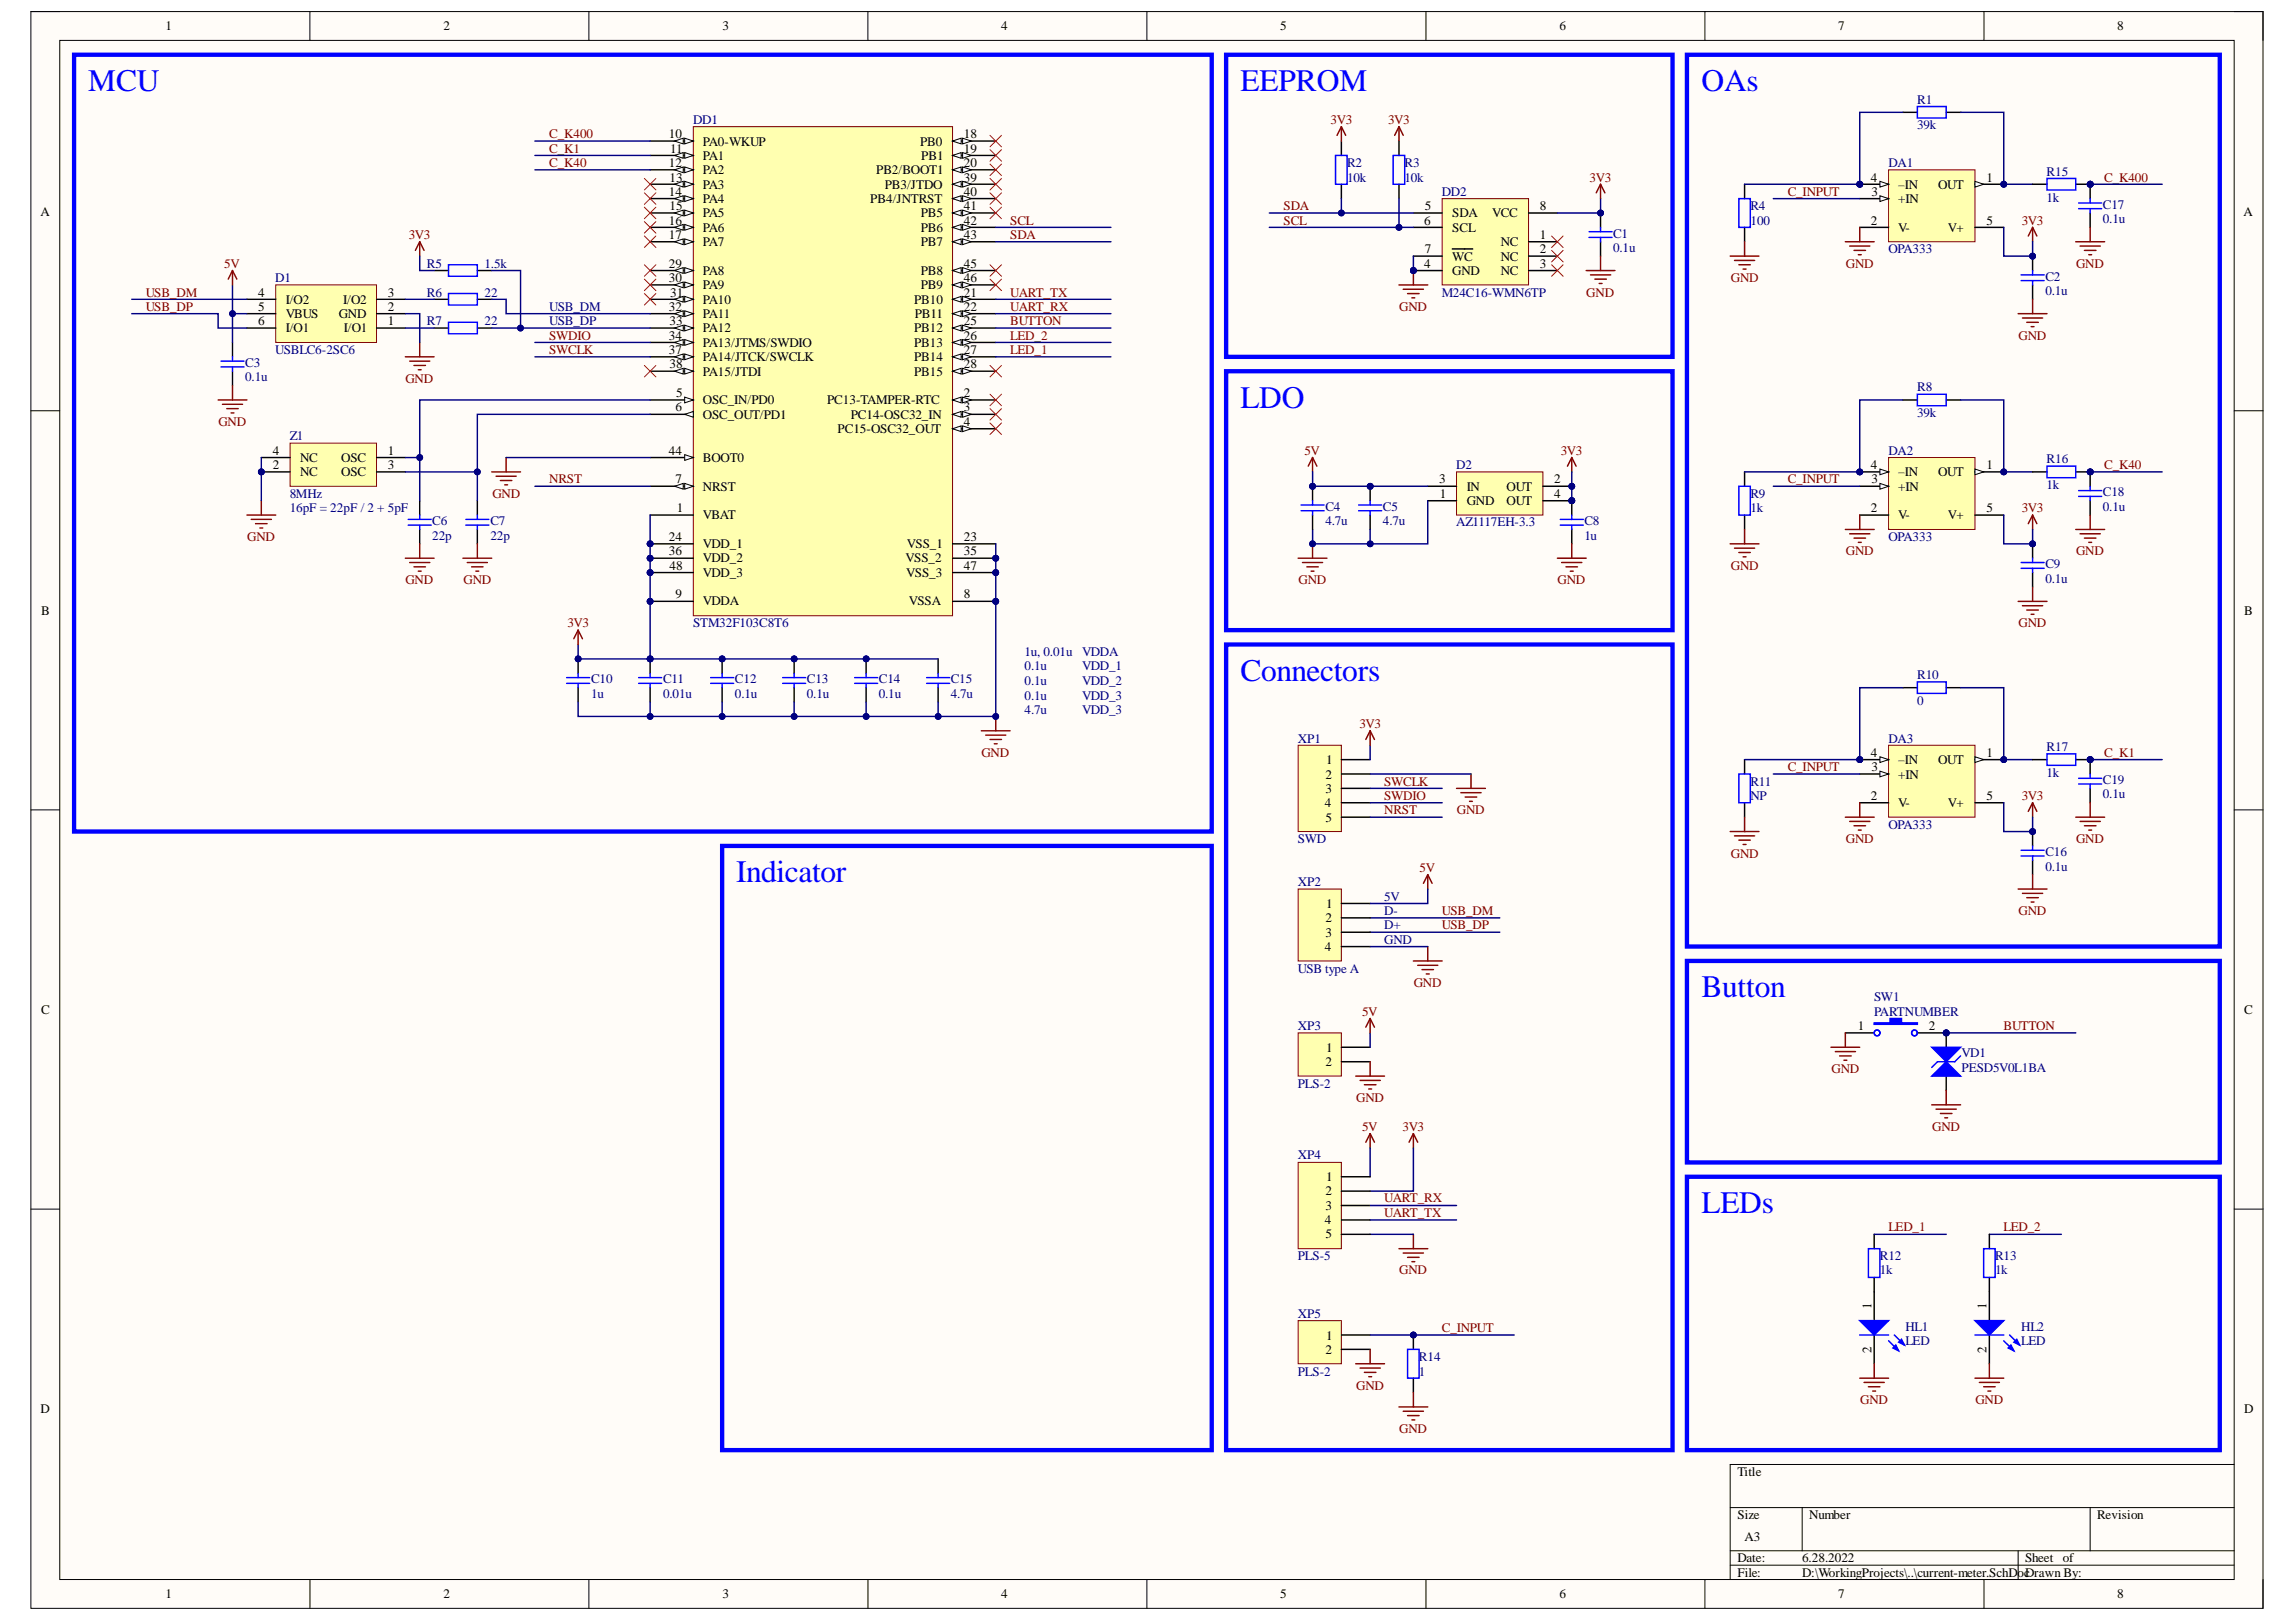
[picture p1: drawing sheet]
<svg xmlns="http://www.w3.org/2000/svg" width="297mm" height="210mm" viewBox="0 0 297 210" stroke-linecap="round" stroke-linejoin="round" font-family="sans-serif">
<defs><g id="words">
<g font-size="4.1" fill="#00f">
<text x="11.4" y="11.8">MCU</text>
<text x="160.5" y="11.8">EEPROM</text>
<text x="220.1" y="11.8">OAs</text>
<text x="160.5" y="52.7">LDO</text>
<text x="160.5" y="88.1">Connectors</text>
<text x="95.3" y="114.2">Indicator</text>
<text x="220.1" y="129.1">Button</text>
<text x="220.1" y="157">LEDs</text>
</g>
<g font-size="1.7">
<text x="21.4" y="3.9">1</text>
<text x="57.4" y="3.9">2</text>
<text x="93.5" y="3.9">3</text>
<text x="129.5" y="3.9">4</text>
<text x="165.6" y="3.9">5</text>
<text x="201.8" y="3.9">6</text>
<text x="237.8" y="3.9">7</text>
<text x="273.9" y="3.9">8</text>
<text x="86.5" y="17.9">10</text>
<text x="124.7" y="17.9">18</text>
<text x="86.5" y="21.6">12</text>
<text x="86.6" y="23.5">13</text>
<text x="86.7" y="19.8">11</text>
<text x="90.9" y="18.8">PA0-WKUP</text>
<text x="90.9" y="20.7">PA1</text>
<text x="90.9" y="22.6">PA2</text>
<text x="113.4" y="22.6">PB2/BOOT1</text>
<text x="119" y="18.8">PB0</text>
<text x="119.2" y="20.7">PB1</text>
<text x="124.7" y="19.8">19</text>
<text x="124.7" y="21.6">20</text>
<text x="124.7" y="23.5">39</text>
<text x="242" y="23.5">4</text>
<text x="257" y="23.5">1</text>
<text x="5.2" y="27.9">A</text>
<text x="86.5" y="25.4">14</text>
<text x="86.5" y="29.1">16</text>
<text x="86.6" y="27.2">15</text>
<text x="90.9" y="24.4">PA3</text>
<text x="90.9" y="26.3">PA4</text>
<text x="90.9" y="28.1">PA5</text>
<text x="112.6" y="26.3">PB4/JNTRST</text>
<text x="114.5" y="24.4">PB3/JTDO</text>
<text x="119.1" y="28.1">PB5</text>
<text x="124.7" y="25.4">40</text>
<text x="124.7" y="27.2">41</text>
<text x="124.7" y="29.1">42</text>
<text x="184.2" y="29.1">6</text>
<text x="184.3" y="27.2">5</text>
<text x="187.9" y="28.1">SDA</text>
<text x="193" y="28.1">VCC</text>
<text x="199.2" y="27.2">8</text>
<text x="242" y="29.1">2</text>
<text x="242.1" y="25.4">3</text>
<text x="245.6" y="26.3">+IN</text>
<text x="245.6" y="24.4">–IN</text>
<text x="250.7" y="24.4">OUT</text>
<text x="257" y="29.1">5</text>
<text x="290.2" y="27.9">A</text>
<text x="86.5" y="30.9">17</text>
<text x="86.5" y="34.7">29</text>
<text x="90.9" y="30">PA6</text>
<text x="90.9" y="31.9">PA7</text>
<text x="90.9" y="35.6">PA8</text>
<text x="119.1" y="30">PB6</text>
<text x="119.1" y="31.9">PB7</text>
<text x="119.1" y="35.6">PB8</text>
<text x="124.7" y="30.9">43</text>
<text x="124.7" y="34.7">45</text>
<text x="184.2" y="34.7">4</text>
<text x="184.3" y="32.8">7</text>
<text x="187.9" y="35.6">GND</text>
<text x="187.9" y="30">SCL</text>
<text x="187.9" y="33.7">WC</text>
<text x="194.1" y="31.9">NC</text>
<text x="194.1" y="33.7">NC</text>
<text x="194.1" y="35.6">NC</text>
<text x="199.2" y="30.9">1</text>
<text x="199.2" y="32.8">2</text>
<text x="199.2" y="34.7">3</text>
<text x="245.6" y="30">V-</text>
<text x="252" y="30">V+</text>
<text x="33.4" y="38.4">4</text>
<text x="33.4" y="40.2">5</text>
<text x="37" y="39.3">I/O2</text>
<text x="37" y="41.2">VBUS</text>
<text x="43.8" y="41.2">GND</text>
<text x="44.4" y="39.3">I/O2</text>
<text x="50.2" y="40.2">2</text>
<text x="50.2" y="38.4">3</text>
<text x="86.5" y="36.5">30</text>
<text x="86.5" y="40.2">32</text>
<text x="86.7" y="38.4">31</text>
<text x="90.9" y="37.4">PA9</text>
<text x="90.9" y="39.3">PA10</text>
<text x="90.9" y="41.2">PA11</text>
<text x="118.3" y="39.3">PB10</text>
<text x="118.3" y="41.2">PB11</text>
<text x="119.1" y="37.4">PB9</text>
<text x="124.7" y="36.5">46</text>
<text x="124.7" y="38.4">21</text>
<text x="124.7" y="40.2">22</text>
<text x="33.4" y="42.1">6</text>
<text x="37" y="43">I/O1</text>
<text x="44.5" y="43">I/O1</text>
<text x="50.2" y="42.1">1</text>
<text x="86.5" y="44">34</text>
<text x="86.5" y="45.8">37</text>
<text x="86.6" y="42.1">33</text>
<text x="86.6" y="47.7">38</text>
<text x="90.9" y="43">PA12</text>
<text x="90.9" y="44.9">PA13/JTMS/SWDIO</text>
<text x="90.9" y="46.7">PA14/JTCK/SWCLK</text>
<text x="118.3" y="43">PB12</text>
<text x="118.3" y="44.9">PB13</text>
<text x="118.3" y="46.7">PB14</text>
<text x="124.7" y="42.1">25</text>
<text x="124.7" y="44">26</text>
<text x="124.7" y="45.8">27</text>
<text x="124.7" y="47.7">28</text>
<text x="87.4" y="53.2">6</text>
<text x="87.5" y="51.4">5</text>
<text x="90.9" y="52.3">OSC_IN/PD0</text>
<text x="90.9" y="48.6">PA15/JTDI</text>
<text x="107" y="52.3">PC13-TAMPER-RTC</text>
<text x="118.3" y="48.6">PB15</text>
<text x="124.7" y="51.4">2</text>
<text x="124.7" y="53.2">3</text>
<text x="35.3" y="58.8">4</text>
<text x="38.8" y="59.8">NC</text>
<text x="44.2" y="59.8">OSC</text>
<text x="50.2" y="58.8">1</text>
<text x="86.5" y="58.8">44</text>
<text x="90.9" y="59.8">BOOT0</text>
<text x="90.9" y="54.2">OSC_OUT/PD1</text>
<text x="108.4" y="56">PC15-OSC32_OUT</text>
<text x="110.1" y="54.2">PC14-OSC32_IN</text>
<text x="124.7" y="55.1">4</text>
<text x="35.3" y="60.7">2</text>
<text x="38.8" y="61.6">NC</text>
<text x="44.2" y="61.6">OSC</text>
<text x="50.2" y="60.7">3</text>
<text x="87.4" y="62.5">7</text>
<text x="90.9" y="63.5">NRST</text>
<text x="186.2" y="62.5">3</text>
<text x="186.3" y="64.4">1</text>
<text x="189.7" y="63.5">IN</text>
<text x="189.7" y="65.3">GND</text>
<text x="194.9" y="63.5">OUT</text>
<text x="194.9" y="65.3">OUT</text>
<text x="201.1" y="62.5">2</text>
<text x="201.1" y="64.4">4</text>
<text x="242" y="60.7">4</text>
<text x="242.1" y="62.5">3</text>
<text x="245.6" y="63.5">+IN</text>
<text x="245.6" y="61.6">–IN</text>
<text x="250.7" y="61.6">OUT</text>
<text x="257" y="60.7">1</text>
<text x="86.5" y="70">24</text>
<text x="86.5" y="71.8">36</text>
<text x="87.6" y="66.3">1</text>
<text x="90.9" y="67.2">VBAT</text>
<text x="90.9" y="70.9">VDD_1</text>
<text x="117.3" y="70.9">VSS_1</text>
<text x="124.7" y="70">23</text>
<text x="124.7" y="71.8">35</text>
<text x="242" y="66.3">2</text>
<text x="245.6" y="67.2">V-</text>
<text x="252" y="67.2">V+</text>
<text x="257" y="66.3">5</text>
<text x="86.6" y="73.7">48</text>
<text x="87.4" y="77.4">9</text>
<text x="90.9" y="72.8">VDD_2</text>
<text x="90.9" y="74.6">VDD_3</text>
<text x="117.2" y="72.8">VSS_2</text>
<text x="117.2" y="74.6">VSS_3</text>
<text x="124.7" y="73.7">47</text>
<text x="124.7" y="77.4">8</text>
<text x="5.3" y="79.5">B</text>
<text x="90.9" y="78.4">VDDA</text>
<text x="117.6" y="78.4">VSSA</text>
<text x="290.3" y="79.5">B</text>
<text x="171.5" y="100.8">2</text>
<text x="171.6" y="98.9">1</text>
<text x="242" y="98">4</text>
<text x="242.1" y="99.8">3</text>
<text x="245.6" y="100.8">+IN</text>
<text x="245.6" y="98.9">–IN</text>
<text x="250.7" y="98.9">OUT</text>
<text x="257" y="98">1</text>
<text x="171.4" y="104.5">4</text>
<text x="171.5" y="102.6">3</text>
<text x="171.5" y="106.3">5</text>
<text x="242" y="103.5">2</text>
<text x="245.6" y="104.5">V-</text>
<text x="252" y="104.5">V+</text>
<text x="257" y="103.5">5</text>
<text x="171.5" y="119.4">2</text>
<text x="171.6" y="117.5">1</text>
<text x="171.4" y="123.1">4</text>
<text x="171.5" y="121.2">3</text>
<text x="5.3" y="131.2">C</text>
<text x="290.3" y="131.2">C</text>
<text x="171.5" y="137.9">2</text>
<text x="171.6" y="136.1">1</text>
<text x="240.3" y="133.3">1</text>
<text x="249.6" y="133.3">2</text>
<text x="171.5" y="154.7">2</text>
<text x="171.6" y="152.8">1</text>
<text x="171.4" y="158.4">4</text>
<text x="171.5" y="156.5">3</text>
<text x="171.5" y="160.3">5</text>
<text x="171.6" y="173.4">1</text>
<text x="242.1" y="169.4" transform="rotate(-90 242.1 169.4)">1</text>
<text x="257" y="169.4" transform="rotate(-90 257 169.4)">1</text>
<text x="171.5" y="175.2">2</text>
<text x="242.1" y="175.1" transform="rotate(-90 242.1 175.1)">2</text>
<text x="257" y="175.1" transform="rotate(-90 257 175.1)">2</text>
<text x="5.2" y="182.8">D</text>
<text x="290.3" y="182.8">D</text>
<text x="224.8" y="191">Title</text>
<text x="224.8" y="196.6">Size</text>
<text x="234.1" y="196.6">Number</text>
<text x="271.3" y="196.6">Revision</text>
<text x="224.8" y="202.2">Date:</text>
<text x="225.7" y="199.4">A3</text>
<text x="233.1" y="202.2">6.28.2022</text>
<text x="262" y="202.2">Sheet</text>
<text x="266.9" y="202.2">of</text>
<text x="21.4" y="206.8">1</text>
<text x="57.4" y="206.8">2</text>
<text x="93.5" y="206.8">3</text>
<text x="129.5" y="206.8">4</text>
<text x="165.6" y="206.8">5</text>
<text x="201.8" y="206.8">6</text>
<text x="224.8" y="204">File:</text>
<text x="233.1" y="204">D:\WorkingProjects\..\current-meter.SchDocDrawn By:</text>
<text x="237.8" y="206.8">7</text>
<text x="273.9" y="206.8">8</text>
</g>
<g font-size="1.7" fill="#800000">
<text x="71.1" y="17.9">C_K400</text>
<text x="172.2" y="16.1">3V3</text>
<text x="179.6" y="16.1">3V3</text>
<text x="71.1" y="21.6">C_K40</text>
<text x="71.1" y="19.8">C_K1</text>
<text x="205.7" y="23.5">3V3</text>
<text x="272.2" y="23.5">C_K400</text>
<text x="130.7" y="29.1">SCL</text>
<text x="166.1" y="27.2">SDA</text>
<text x="166.1" y="29.1">SCL</text>
<text x="231.3" y="25.4">C_INPUT</text>
<text x="261.6" y="29.1">3V3</text>
<text x="29" y="34.7">5V</text>
<text x="52.9" y="30.9">3V3</text>
<text x="130.7" y="30.9">SDA</text>
<text x="238.8" y="34.7">GND</text>
<text x="268.6" y="34.7">GND</text>
<text x="18.9" y="38.4">USB_DM</text>
<text x="18.9" y="40.2">USB_DP</text>
<text x="130.7" y="38.4">UART_TX</text>
<text x="130.7" y="40.2">UART_RX</text>
<text x="181" y="40.2">GND</text>
<text x="205.2" y="38.4">GND</text>
<text x="223.9" y="36.5">GND</text>
<text x="71.1" y="44">SWDIO</text>
<text x="71.1" y="45.8">SWCLK</text>
<text x="130.7" y="42.1">BUTTON</text>
<text x="130.7" y="45.8">LED_1</text>
<text x="130.7" y="44">LED_2</text>
<text x="261.1" y="44">GND</text>
<text x="52.4" y="49.5">GND</text>
<text x="28.3" y="55.1">GND</text>
<text x="168.8" y="58.8">5V</text>
<text x="201.9" y="58.8">3V3</text>
<text x="63.7" y="64.4">GND</text>
<text x="71.1" y="62.5">NRST</text>
<text x="231.3" y="62.5">C_INPUT</text>
<text x="272.2" y="60.7">C_K40</text>
<text x="32" y="70">GND</text>
<text x="238.8" y="71.8">GND</text>
<text x="261.6" y="66.3">3V3</text>
<text x="268.6" y="71.8">GND</text>
<text x="52.4" y="75.6">GND</text>
<text x="60" y="75.6">GND</text>
<text x="168" y="75.6">GND</text>
<text x="201.5" y="75.6">GND</text>
<text x="223.9" y="73.7">GND</text>
<text x="73.4" y="81.1">3V3</text>
<text x="261.1" y="81.1">GND</text>
<text x="175.9" y="94.2">3V3</text>
<text x="127" y="98">GND</text>
<text x="179.1" y="101.7">SWCLK</text>
<text x="231.3" y="99.8">C_INPUT</text>
<text x="272.2" y="98">C_K1</text>
<text x="179.1" y="103.5">SWDIO</text>
<text x="179.1" y="105.4">NRST</text>
<text x="188.5" y="105.4">GND</text>
<text x="261.6" y="103.5">3V3</text>
<text x="183.7" y="112.8">5V</text>
<text x="223.9" y="111">GND</text>
<text x="238.8" y="109.1">GND</text>
<text x="268.6" y="109.1">GND</text>
<text x="186.5" y="118.4">USB_DM</text>
<text x="261.1" y="118.4">GND</text>
<text x="186.5" y="120.3">USB_DP</text>
<text x="176.2" y="131.4">5V</text>
<text x="182.9" y="127.7">GND</text>
<text x="259.2" y="133.3">BUTTON</text>
<text x="175.4" y="142.6">GND</text>
<text x="237" y="138.9">GND</text>
<text x="176.2" y="146.3">5V</text>
<text x="181.5" y="146.3">3V3</text>
<text x="250" y="146.3">GND</text>
<text x="179.1" y="155.6">UART_RX</text>
<text x="179.1" y="157.5">UART_TX</text>
<text x="244.3" y="159.3">LED_1</text>
<text x="259.2" y="159.3">LED_2</text>
<text x="181" y="164.9">GND</text>
<text x="186.5" y="172.4">C_INPUT</text>
<text x="175.4" y="179.9">GND</text>
<text x="181" y="185.5">GND</text>
<text x="240.7" y="181.7">GND</text>
<text x="255.6" y="181.7">GND</text>
</g>
<g font-size="1.7" fill="#000080">
<text x="89.7" y="16.1">DD1</text>
<text x="248" y="13.4">R1</text>
<text x="248" y="16.7">39k</text>
<text x="174.3" y="21.6">R2</text>
<text x="174.3" y="23.5">10k</text>
<text x="181.7" y="21.6">R3</text>
<text x="181.7" y="23.5">10k</text>
<text x="244.3" y="21.6">DA1</text>
<text x="264.8" y="22.7">R15</text>
<text x="186.5" y="25.4">DD2</text>
<text x="226.5" y="27.2">R4</text>
<text x="226.5" y="29.1">100</text>
<text x="264.8" y="26.1">1k</text>
<text x="272.1" y="27">C17</text>
<text x="272.1" y="28.9">0.1u</text>
<text x="55.2" y="34.7">R5</text>
<text x="62.7" y="34.7">1.5k</text>
<text x="208.7" y="30.8">C1</text>
<text x="208.7" y="32.6">0.1u</text>
<text x="244.3" y="32.8">OPA333</text>
<text x="35.6" y="36.5">D1</text>
<text x="55.2" y="38.4">R6</text>
<text x="62.7" y="38.4">22</text>
<text x="71.1" y="40.2">USB_DM</text>
<text x="186.5" y="38.4">M24C16-WMN6TP</text>
<text x="264.6" y="36.3">C2</text>
<text x="264.6" y="38.2">0.1u</text>
<text x="31.7" y="47.5">C3</text>
<text x="35.6" y="45.8">USBLC6-2SC6</text>
<text x="55.2" y="42.1">R7</text>
<text x="62.7" y="42.1">22</text>
<text x="71.1" y="42.1">USB_DP</text>
<text x="31.7" y="49.4">0.1u</text>
<text x="248" y="50.6">R8</text>
<text x="37.5" y="57">Z1</text>
<text x="244.3" y="58.8">DA2</text>
<text x="248" y="54">39k</text>
<text x="264.8" y="59.9">R16</text>
<text x="37.5" y="64.4">8MHz</text>
<text x="188.4" y="60.7">D2</text>
<text x="226.5" y="64.4">R9</text>
<text x="264.8" y="63.3">1k</text>
<text x="272.1" y="64.2">C18</text>
<text x="37.5" y="66.3">16pF = 22pF / 2 + 5pF</text>
<text x="55.9" y="68">C6</text>
<text x="55.9" y="69.8">22p</text>
<text x="63.4" y="68">C7</text>
<text x="63.4" y="69.8">22p</text>
<text x="171.5" y="66.1">C4</text>
<text x="171.5" y="68">4.7u</text>
<text x="178.9" y="66.1">C5</text>
<text x="178.9" y="68">4.7u</text>
<text x="188.4" y="68.1">AZ1117EH-3.3</text>
<text x="205" y="68">C8</text>
<text x="205" y="69.8">1u</text>
<text x="226.5" y="66.3">1k</text>
<text x="244.3" y="70">OPA333</text>
<text x="272.1" y="66.1">0.1u</text>
<text x="264.6" y="73.5">C9</text>
<text x="264.6" y="75.4">0.1u</text>
<text x="89.7" y="81.1">STM32F103C8T6</text>
<text x="76.5" y="88.4">C10</text>
<text x="85.8" y="88.4">C11</text>
<text x="95.1" y="88.4">C12</text>
<text x="104.4" y="88.4">C13</text>
<text x="113.7" y="88.4">C14</text>
<text x="123" y="88.4">C15</text>
<text x="132.6" y="84.9">1u, 0.01u</text>
<text x="132.6" y="86.7">0.1u</text>
<text x="132.6" y="88.7">0.1u</text>
<text x="140" y="84.9">VDDA</text>
<text x="140" y="86.7">VDD_1</text>
<text x="140" y="88.7">VDD_2</text>
<text x="248" y="87.9">R10</text>
<text x="76.5" y="90.3">1u</text>
<text x="85.8" y="90.3">0.01u</text>
<text x="95.1" y="90.3">0.1u</text>
<text x="104.4" y="90.3">0.1u</text>
<text x="113.7" y="90.3">0.1u</text>
<text x="123" y="90.3">4.7u</text>
<text x="132.6" y="92.4">4.7u</text>
<text x="132.6" y="90.5">0.1u</text>
<text x="140" y="92.4">VDD_3</text>
<text x="140" y="90.5">VDD_3</text>
<text x="248" y="91.2">0</text>
<text x="167.9" y="96.1">XP1</text>
<text x="226.5" y="101.7">R11</text>
<text x="244.3" y="96.1">DA3</text>
<text x="264.8" y="97.2">R17</text>
<text x="264.8" y="100.5">1k</text>
<text x="272.1" y="101.4">C19</text>
<text x="226.5" y="103.5">NP</text>
<text x="244.3" y="107.3">OPA333</text>
<text x="272.1" y="103.3">0.1u</text>
<text x="167.9" y="109.1">SWD</text>
<text x="264.6" y="110.8">C16</text>
<text x="264.6" y="112.7">0.1u</text>
<text x="167.9" y="114.7">XP2</text>
<text x="179.1" y="116.6">5V</text>
<text x="179.1" y="118.4">D-</text>
<text x="167.9" y="125.9">USB type A</text>
<text x="179.1" y="120.3">D+</text>
<text x="179.1" y="122.1">GND</text>
<text x="242.4" y="129.6">SW1</text>
<text x="242.4" y="131.4">PARTNUMBER</text>
<text x="167.9" y="133.3">XP3</text>
<text x="253.8" y="136.8">VD1</text>
<text x="167.9" y="140.7">PLS-2</text>
<text x="253.8" y="138.7">PESD5V0L1BA</text>
<text x="167.9" y="150">XP4</text>
<text x="167.9" y="163.1">PLS-5</text>
<text x="243.2" y="163.1">R12</text>
<text x="243.2" y="164.9">1k</text>
<text x="258.1" y="163.1">R13</text>
<text x="258.1" y="164.9">1k</text>
<text x="167.9" y="170.6">XP5</text>
<text x="246.5" y="172.2">HL1</text>
<text x="261.5" y="172.2">HL2</text>
<text x="167.9" y="178">PLS-2</text>
<text x="183.6" y="176.2">R14</text>
<text x="183.6" y="178">1</text>
<text x="246.5" y="174">LED</text>
<text x="261.5" y="174">LED</text>
</g>
</g></defs>
<path d="M4 1.5h288.8v206.6h-288.8z" fill-rule="evenodd" fill="#fffcf8"/>
<path d="M4 1.5h288.8v206.6h-288.8z" fill="none" stroke="#000" stroke-width=".13"/>
<path d="M7.7 5.2h281.3v199.2h-281.3z" fill-rule="evenodd" fill="#fffcf8"/>
<g fill="none" stroke="#000" stroke-width=".13">
<path d="M4 1.5h3.7M7.7 5.2h281.3v199.2h-281.3zM40.1 1.5v3.7M76.2 1.5v3.7M112.3 1.5v3.7M148.4 1.5v3.7M184.5 1.5v3.7M220.6 1.5v3.7M256.7 1.5v3.7M289 1.5h3.8v3.7M4 53.2h3.7M289 53.2h3.8"/>
<path d="M4 104.8h3.7M289 104.8h3.8M4 156.5h3.7M289 156.5h3.8M223.8 195.1h65.2M233.2 195.1v5.6M270.4 195.1v5.6M289 189.5h-65.2v14.9M40.1 204.4v3.7M76.2 204.4v3.7M112.3 204.4v3.7M148.4 204.4v3.7"/>
<path d="M184.5 204.4v3.7M220.6 204.4v3.7M223.8 200.7h65.2M223.8 202.5h65.2M256.7 204.4v3.7M261.1 200.7v3.7M292.8 204.4v3.7"/>
</g>
<circle cx="84.1" cy="70.4" r=".37" fill="#000080"/>
<circle cx="84.1" cy="70.4" r=".37" fill="none" stroke="#000080" stroke-width=".13"/>
<circle cx="84.1" cy="72.2" r=".37" fill="#000080"/>
<circle cx="84.1" cy="72.2" r=".37" fill="none" stroke="#000080" stroke-width=".13"/>
<circle cx="84.1" cy="74.1" r=".37" fill="#000080"/>
<circle cx="84.1" cy="74.1" r=".37" fill="none" stroke="#000080" stroke-width=".13"/>
<circle cx="84.1" cy="77.8" r=".37" fill="#000080"/>
<circle cx="84.1" cy="77.8" r=".37" fill="none" stroke="#000080" stroke-width=".13"/>
<circle cx="128.8" cy="72.2" r=".37" fill="#000080"/>
<circle cx="128.8" cy="72.2" r=".37" fill="none" stroke="#000080" stroke-width=".13"/>
<circle cx="128.8" cy="74.1" r=".37" fill="#000080"/>
<circle cx="128.8" cy="74.1" r=".37" fill="none" stroke="#000080" stroke-width=".13"/>
<circle cx="128.8" cy="77.8" r=".37" fill="#000080"/>
<circle cx="128.8" cy="77.8" r=".37" fill="none" stroke="#000080" stroke-width=".13"/>
<path d="M89.7 16.4h33.5v63.3h-33.5z" fill-rule="evenodd" fill="#ffffb0"/>
<path d="M89.7 16.4h33.5v63.3h-33.5z" fill="none" stroke="#800000" stroke-width=".13"/>
<path d="M84.1 59.2h5.6" fill="none" stroke="#000" stroke-width=".18"/>
<path d="M88.6 58.8l1.1 .4-1.1 .4z" fill="#f8fcff"/>
<path d="M88.6 58.8l1.1 .4-1.1 .4z" fill="none" stroke="#000" stroke-width=".13"/>
<path d="M84.1 62.9h5.6" fill="none" stroke="#000" stroke-width=".18"/>
<path d="M88.6 62.6l1.1 .3-1.1 .4z" fill="#f8fcff"/>
<path d="M88.6 62.6l1.1 .3-1.1 .4z" fill="none" stroke="#000" stroke-width=".13"/>
<path d="M87.3 62.9l1.1-.3v.7z" fill="#f8fcff"/>
<path d="M87.3 62.9l1.1-.3v.7z" fill="none" stroke="#000" stroke-width=".13"/>
<path d="M84.1 51.8h5.6" fill="none" stroke="#000" stroke-width=".18"/>
<path d="M88.6 51.4l1.1 .4-1.1 .3z" fill="#f8fcff"/>
<path d="M88.6 51.4l1.1 .4-1.1 .3z" fill="none" stroke="#000" stroke-width=".13"/>
<path d="M84.1 53.6h5.6" fill="none" stroke="#000" stroke-width=".18"/>
<path d="M88.6 53.6l1.1-.4v.8z" fill="#f8fcff"/>
<path d="M88.6 53.6l1.1-.4v.8z" fill="none" stroke="#000" stroke-width=".13"/>
<path d="M84.1 18.3h5.6" fill="none" stroke="#000" stroke-width=".18"/>
<path d="M88.6 17.9l1.1 .4-1.1 .3z" fill="#f8fcff"/>
<path d="M88.6 17.9l1.1 .4-1.1 .3z" fill="none" stroke="#000" stroke-width=".13"/>
<path d="M87.3 18.3l1.1-.4v.7z" fill="#f8fcff"/>
<path d="M87.3 18.3l1.1-.4v.7z" fill="none" stroke="#000" stroke-width=".13"/>
<path d="M84.1 20.1h5.6" fill="none" stroke="#000" stroke-width=".18"/>
<path d="M88.6 19.7l1.1 .4-1.1 .4z" fill="#f8fcff"/>
<path d="M88.6 19.7l1.1 .4-1.1 .4z" fill="none" stroke="#000" stroke-width=".13"/>
<path d="M87.3 20.1l1.1-.4v.8z" fill="#f8fcff"/>
<path d="M87.3 20.1l1.1-.4v.8z" fill="none" stroke="#000" stroke-width=".13"/>
<path d="M84.1 22h5.6" fill="none" stroke="#000" stroke-width=".18"/>
<path d="M88.6 21.6l1.1 .4-1.1 .3z" fill="#f8fcff"/>
<path d="M88.6 21.6l1.1 .4-1.1 .3z" fill="none" stroke="#000" stroke-width=".13"/>
<path d="M87.3 22l1.1-.4v.7z" fill="#f8fcff"/>
<path d="M87.3 22l1.1-.4v.7z" fill="none" stroke="#000" stroke-width=".13"/>
<path d="M84.1 23.8h5.6" fill="none" stroke="#000" stroke-width=".18"/>
<path d="M88.6 23.5l1.1 .3-1.1 .4z" fill="#f8fcff"/>
<path d="M88.6 23.5l1.1 .3-1.1 .4z" fill="none" stroke="#000" stroke-width=".13"/>
<path d="M87.3 23.8l1.1-.3v.7z" fill="#f8fcff"/>
<path d="M87.3 23.8l1.1-.3v.7z" fill="none" stroke="#000" stroke-width=".13"/>
<path d="M84.1 25.7h5.6" fill="none" stroke="#000" stroke-width=".18"/>
<path d="M88.6 25.3l1.1 .4-1.1 .4z" fill="#f8fcff"/>
<path d="M88.6 25.3l1.1 .4-1.1 .4z" fill="none" stroke="#000" stroke-width=".13"/>
<path d="M87.3 25.7l1.1-.4v.8z" fill="#f8fcff"/>
<path d="M87.3 25.7l1.1-.4v.8z" fill="none" stroke="#000" stroke-width=".13"/>
<path d="M84.1 27.6h5.6" fill="none" stroke="#000" stroke-width=".18"/>
<path d="M88.6 27.2l1.1 .4-1.1 .3z" fill="#f8fcff"/>
<path d="M88.6 27.2l1.1 .4-1.1 .3z" fill="none" stroke="#000" stroke-width=".13"/>
<path d="M87.3 27.6l1.1-.4v.7z" fill="#f8fcff"/>
<path d="M87.3 27.6l1.1-.4v.7z" fill="none" stroke="#000" stroke-width=".13"/>
<path d="M84.1 29.4h5.6" fill="none" stroke="#000" stroke-width=".18"/>
<path d="M88.6 29l1.1 .4-1.1 .4z" fill="#f8fcff"/>
<path d="M88.6 29l1.1 .4-1.1 .4z" fill="none" stroke="#000" stroke-width=".13"/>
<path d="M87.3 29.4l1.1-.4v.8z" fill="#f8fcff"/>
<path d="M87.3 29.4l1.1-.4v.8z" fill="none" stroke="#000" stroke-width=".13"/>
<path d="M84.1 31.3h5.6" fill="none" stroke="#000" stroke-width=".18"/>
<path d="M88.6 30.9l1.1 .4-1.1 .4z" fill="#f8fcff"/>
<path d="M88.6 30.9l1.1 .4-1.1 .4z" fill="none" stroke="#000" stroke-width=".13"/>
<path d="M87.3 31.3l1.1-.4v.8z" fill="#f8fcff"/>
<path d="M87.3 31.3l1.1-.4v.8z" fill="none" stroke="#000" stroke-width=".13"/>
<path d="M84.1 35h5.6" fill="none" stroke="#000" stroke-width=".18"/>
<path d="M88.6 34.6l1.1 .4-1.1 .4z" fill="#f8fcff"/>
<path d="M88.6 34.6l1.1 .4-1.1 .4z" fill="none" stroke="#000" stroke-width=".13"/>
<path d="M87.3 35l1.1-.4v.8z" fill="#f8fcff"/>
<path d="M87.3 35l1.1-.4v.8z" fill="none" stroke="#000" stroke-width=".13"/>
<path d="M84.1 36.9h5.6" fill="none" stroke="#000" stroke-width=".18"/>
<path d="M88.6 36.5l1.1 .4-1.1 .3z" fill="#f8fcff"/>
<path d="M88.6 36.5l1.1 .4-1.1 .3z" fill="none" stroke="#000" stroke-width=".13"/>
<path d="M87.3 36.9l1.1-.4v.7z" fill="#f8fcff"/>
<path d="M87.3 36.9l1.1-.4v.7z" fill="none" stroke="#000" stroke-width=".13"/>
<path d="M84.1 38.7h5.6" fill="none" stroke="#000" stroke-width=".18"/>
<path d="M88.6 38.4l1.1 .3-1.1 .4z" fill="#f8fcff"/>
<path d="M88.6 38.4l1.1 .3-1.1 .4z" fill="none" stroke="#000" stroke-width=".13"/>
<path d="M87.3 38.7l1.1-.3v.7z" fill="#f8fcff"/>
<path d="M87.3 38.7l1.1-.3v.7z" fill="none" stroke="#000" stroke-width=".13"/>
<path d="M84.1 40.6h5.6" fill="none" stroke="#000" stroke-width=".18"/>
<path d="M88.6 40.2l1.1 .4-1.1 .4z" fill="#f8fcff"/>
<path d="M88.6 40.2l1.1 .4-1.1 .4z" fill="none" stroke="#000" stroke-width=".13"/>
<path d="M87.3 40.6l1.1-.4v.8z" fill="#f8fcff"/>
<path d="M87.3 40.6l1.1-.4v.8z" fill="none" stroke="#000" stroke-width=".13"/>
<path d="M84.1 42.5h5.6" fill="none" stroke="#000" stroke-width=".18"/>
<path d="M88.6 42.1l1.1 .4-1.1 .3z" fill="#f8fcff"/>
<path d="M88.6 42.1l1.1 .4-1.1 .3z" fill="none" stroke="#000" stroke-width=".13"/>
<path d="M87.3 42.5l1.1-.4v.7z" fill="#f8fcff"/>
<path d="M87.3 42.5l1.1-.4v.7z" fill="none" stroke="#000" stroke-width=".13"/>
<path d="M84.1 44.3h5.6" fill="none" stroke="#000" stroke-width=".18"/>
<path d="M88.6 43.9l1.1 .4-1.1 .4z" fill="#f8fcff"/>
<path d="M88.6 43.9l1.1 .4-1.1 .4z" fill="none" stroke="#000" stroke-width=".13"/>
<path d="M87.3 44.3l1.1-.4v.8z" fill="#f8fcff"/>
<path d="M87.3 44.3l1.1-.4v.8z" fill="none" stroke="#000" stroke-width=".13"/>
<path d="M84.1 46.2h5.6" fill="none" stroke="#000" stroke-width=".18"/>
<path d="M88.6 45.8l1.1 .4-1.1 .4z" fill="#f8fcff"/>
<path d="M88.6 45.8l1.1 .4-1.1 .4z" fill="none" stroke="#000" stroke-width=".13"/>
<path d="M87.3 46.2l1.1-.4v.8z" fill="#f8fcff"/>
<path d="M87.3 46.2l1.1-.4v.8z" fill="none" stroke="#000" stroke-width=".13"/>
<path d="M84.1 48h5.6" fill="none" stroke="#000" stroke-width=".18"/>
<path d="M88.6 47.7l1.1 .3-1.1 .4z" fill="#f8fcff"/>
<path d="M88.6 47.7l1.1 .3-1.1 .4z" fill="none" stroke="#000" stroke-width=".13"/>
<path d="M87.3 48l1.1-.3v.7z" fill="#f8fcff"/>
<path d="M87.3 48l1.1-.3v.7z" fill="none" stroke="#000" stroke-width=".13"/>
<path d="M123.2 18.3h5.6" fill="none" stroke="#000" stroke-width=".18"/>
<path d="M123.2 18.3l1.1-.4v.7z" fill="#f8fcff"/>
<path d="M123.2 18.3l1.1-.4v.7z" fill="none" stroke="#000" stroke-width=".13"/>
<path d="M124.5 17.9l1.2 .4-1.2 .3z" fill="#f8fcff"/>
<path d="M124.5 17.9l1.2 .4-1.2 .3z" fill="none" stroke="#000" stroke-width=".13"/>
<path d="M123.2 20.1h5.6" fill="none" stroke="#000" stroke-width=".18"/>
<path d="M123.2 20.1l1.1-.4v.8z" fill="#f8fcff"/>
<path d="M123.2 20.1l1.1-.4v.8z" fill="none" stroke="#000" stroke-width=".13"/>
<path d="M124.5 19.7l1.2 .4-1.2 .4z" fill="#f8fcff"/>
<path d="M124.5 19.7l1.2 .4-1.2 .4z" fill="none" stroke="#000" stroke-width=".13"/>
<path d="M123.2 22h5.6" fill="none" stroke="#000" stroke-width=".18"/>
<path d="M123.2 22l1.1-.4v.7z" fill="#f8fcff"/>
<path d="M123.2 22l1.1-.4v.7z" fill="none" stroke="#000" stroke-width=".13"/>
<path d="M124.5 21.6l1.2 .4-1.2 .3z" fill="#f8fcff"/>
<path d="M124.5 21.6l1.2 .4-1.2 .3z" fill="none" stroke="#000" stroke-width=".13"/>
<path d="M123.2 23.8h5.6" fill="none" stroke="#000" stroke-width=".18"/>
<path d="M123.2 23.8l1.1-.3v.7z" fill="#f8fcff"/>
<path d="M123.2 23.8l1.1-.3v.7z" fill="none" stroke="#000" stroke-width=".13"/>
<path d="M124.5 23.5l1.2 .3-1.2 .4z" fill="#f8fcff"/>
<path d="M124.5 23.5l1.2 .3-1.2 .4z" fill="none" stroke="#000" stroke-width=".13"/>
<path d="M123.2 25.7h5.6" fill="none" stroke="#000" stroke-width=".18"/>
<path d="M123.2 25.7l1.1-.4v.8z" fill="#f8fcff"/>
<path d="M123.2 25.7l1.1-.4v.8z" fill="none" stroke="#000" stroke-width=".13"/>
<path d="M124.5 25.3l1.2 .4-1.2 .4z" fill="#f8fcff"/>
<path d="M124.5 25.3l1.2 .4-1.2 .4z" fill="none" stroke="#000" stroke-width=".13"/>
<path d="M123.2 27.6h5.6" fill="none" stroke="#000" stroke-width=".18"/>
<path d="M123.2 27.6l1.1-.4v.7z" fill="#f8fcff"/>
<path d="M123.2 27.6l1.1-.4v.7z" fill="none" stroke="#000" stroke-width=".13"/>
<path d="M124.5 27.2l1.2 .4-1.2 .3z" fill="#f8fcff"/>
<path d="M124.5 27.2l1.2 .4-1.2 .3z" fill="none" stroke="#000" stroke-width=".13"/>
<path d="M123.2 29.4h5.6" fill="none" stroke="#000" stroke-width=".18"/>
<path d="M123.2 29.4l1.1-.4v.8z" fill="#f8fcff"/>
<path d="M123.2 29.4l1.1-.4v.8z" fill="none" stroke="#000" stroke-width=".13"/>
<path d="M124.5 29l1.2 .4-1.2 .4z" fill="#f8fcff"/>
<path d="M124.5 29l1.2 .4-1.2 .4z" fill="none" stroke="#000" stroke-width=".13"/>
<path d="M123.2 31.3h5.6" fill="none" stroke="#000" stroke-width=".18"/>
<path d="M123.2 31.3l1.1-.4v.8z" fill="#f8fcff"/>
<path d="M123.2 31.3l1.1-.4v.8z" fill="none" stroke="#000" stroke-width=".13"/>
<path d="M124.5 30.9l1.2 .4-1.2 .4z" fill="#f8fcff"/>
<path d="M124.5 30.9l1.2 .4-1.2 .4z" fill="none" stroke="#000" stroke-width=".13"/>
<path d="M123.2 35h5.6" fill="none" stroke="#000" stroke-width=".18"/>
<path d="M123.2 35l1.1-.4v.8z" fill="#f8fcff"/>
<path d="M123.2 35l1.1-.4v.8z" fill="none" stroke="#000" stroke-width=".13"/>
<path d="M124.5 34.6l1.2 .4-1.2 .4z" fill="#f8fcff"/>
<path d="M124.5 34.6l1.2 .4-1.2 .4z" fill="none" stroke="#000" stroke-width=".13"/>
<path d="M123.2 36.9h5.6" fill="none" stroke="#000" stroke-width=".18"/>
<path d="M123.2 36.9l1.1-.4v.7z" fill="#f8fcff"/>
<path d="M123.2 36.9l1.1-.4v.7z" fill="none" stroke="#000" stroke-width=".13"/>
<path d="M124.5 36.5l1.2 .4-1.2 .3z" fill="#f8fcff"/>
<path d="M124.5 36.5l1.2 .4-1.2 .3z" fill="none" stroke="#000" stroke-width=".13"/>
<path d="M123.2 38.7h5.6" fill="none" stroke="#000" stroke-width=".18"/>
<path d="M123.2 38.7l1.1-.3v.7z" fill="#f8fcff"/>
<path d="M123.2 38.7l1.1-.3v.7z" fill="none" stroke="#000" stroke-width=".13"/>
<path d="M124.5 38.4l1.2 .3-1.2 .4z" fill="#f8fcff"/>
<path d="M124.5 38.4l1.2 .3-1.2 .4z" fill="none" stroke="#000" stroke-width=".13"/>
<path d="M123.2 40.6h5.6" fill="none" stroke="#000" stroke-width=".18"/>
<path d="M123.2 40.6l1.1-.4v.8z" fill="#f8fcff"/>
<path d="M123.2 40.6l1.1-.4v.8z" fill="none" stroke="#000" stroke-width=".13"/>
<path d="M124.5 40.2l1.2 .4-1.2 .4z" fill="#f8fcff"/>
<path d="M124.5 40.2l1.2 .4-1.2 .4z" fill="none" stroke="#000" stroke-width=".13"/>
<path d="M123.2 42.5h5.6" fill="none" stroke="#000" stroke-width=".18"/>
<path d="M123.2 42.5l1.1-.4v.7z" fill="#f8fcff"/>
<path d="M123.2 42.5l1.1-.4v.7z" fill="none" stroke="#000" stroke-width=".13"/>
<path d="M124.5 42.1l1.2 .4-1.2 .3z" fill="#f8fcff"/>
<path d="M124.5 42.1l1.2 .4-1.2 .3z" fill="none" stroke="#000" stroke-width=".13"/>
<path d="M123.2 44.3h5.6" fill="none" stroke="#000" stroke-width=".18"/>
<path d="M123.2 44.3l1.1-.4v.8z" fill="#f8fcff"/>
<path d="M123.2 44.3l1.1-.4v.8z" fill="none" stroke="#000" stroke-width=".13"/>
<path d="M124.5 43.9l1.2 .4-1.2 .4z" fill="#f8fcff"/>
<path d="M124.5 43.9l1.2 .4-1.2 .4z" fill="none" stroke="#000" stroke-width=".13"/>
<path d="M123.2 46.2h5.6" fill="none" stroke="#000" stroke-width=".18"/>
<path d="M123.2 46.2l1.1-.4v.8z" fill="#f8fcff"/>
<path d="M123.2 46.2l1.1-.4v.8z" fill="none" stroke="#000" stroke-width=".13"/>
<path d="M124.5 45.8l1.2 .4-1.2 .4z" fill="#f8fcff"/>
<path d="M124.5 45.8l1.2 .4-1.2 .4z" fill="none" stroke="#000" stroke-width=".13"/>
<path d="M123.2 48h5.6" fill="none" stroke="#000" stroke-width=".18"/>
<path d="M123.2 48l1.1-.3v.7z" fill="#f8fcff"/>
<path d="M123.2 48l1.1-.3v.7z" fill="none" stroke="#000" stroke-width=".13"/>
<path d="M124.5 47.7l1.2 .3-1.2 .4z" fill="#f8fcff"/>
<path d="M124.5 47.7l1.2 .3-1.2 .4z" fill="none" stroke="#000" stroke-width=".13"/>
<path d="M123.2 51.8h5.6" fill="none" stroke="#000" stroke-width=".18"/>
<path d="M123.2 51.8l1.1-.4v.7z" fill="#f8fcff"/>
<path d="M123.2 51.8l1.1-.4v.7z" fill="none" stroke="#000" stroke-width=".13"/>
<path d="M124.5 51.4l1.2 .4-1.2 .3z" fill="#f8fcff"/>
<path d="M124.5 51.4l1.2 .4-1.2 .3z" fill="none" stroke="#000" stroke-width=".13"/>
<path d="M123.2 53.6h5.6" fill="none" stroke="#000" stroke-width=".18"/>
<path d="M123.2 53.6l1.1-.4v.8z" fill="#f8fcff"/>
<path d="M123.2 53.6l1.1-.4v.8z" fill="none" stroke="#000" stroke-width=".13"/>
<path d="M124.5 53.2l1.2 .4-1.2 .4z" fill="#f8fcff"/>
<path d="M124.5 53.2l1.2 .4-1.2 .4z" fill="none" stroke="#000" stroke-width=".13"/>
<path d="M123.2 55.5h5.6" fill="none" stroke="#000" stroke-width=".18"/>
<path d="M123.2 55.5l1.1-.4v.8z" fill="#f8fcff"/>
<path d="M123.2 55.5l1.1-.4v.8z" fill="none" stroke="#000" stroke-width=".13"/>
<path d="M124.5 55.1l1.2 .4-1.2 .4z" fill="#f8fcff"/>
<path d="M124.5 55.1l1.2 .4-1.2 .4z" fill="none" stroke="#000" stroke-width=".13"/>
<path d="M84.1 66.7h5.6M84.1 70.4h5.6" fill="none" stroke="#000" stroke-width=".18"/>
<circle cx="84.1" cy="70.4" r=".37" fill="#000080"/>
<circle cx="84.1" cy="70.4" r=".37" fill="none" stroke="#000080" stroke-width=".13"/>
<path d="M84.1 72.2h5.6" fill="none" stroke="#000" stroke-width=".18"/>
<circle cx="84.1" cy="72.2" r=".37" fill="#000080"/>
<circle cx="84.1" cy="72.2" r=".37" fill="none" stroke="#000080" stroke-width=".13"/>
<path d="M84.1 74.1h5.6" fill="none" stroke="#000" stroke-width=".18"/>
<circle cx="84.1" cy="74.1" r=".37" fill="#000080"/>
<circle cx="84.1" cy="74.1" r=".37" fill="none" stroke="#000080" stroke-width=".13"/>
<path d="M84.1 77.8h5.6" fill="none" stroke="#000" stroke-width=".18"/>
<circle cx="84.1" cy="77.8" r=".37" fill="#000080"/>
<circle cx="84.1" cy="77.8" r=".37" fill="none" stroke="#000080" stroke-width=".13"/>
<path d="M123.2 70.4h5.6M123.2 72.2h5.6" fill="none" stroke="#000" stroke-width=".18"/>
<circle cx="128.8" cy="72.2" r=".37" fill="#000080"/>
<circle cx="128.8" cy="72.2" r=".37" fill="none" stroke="#000080" stroke-width=".13"/>
<path d="M123.2 74.1h5.6" fill="none" stroke="#000" stroke-width=".18"/>
<circle cx="128.8" cy="74.1" r=".37" fill="#000080"/>
<circle cx="128.8" cy="74.1" r=".37" fill="none" stroke="#000080" stroke-width=".13"/>
<path d="M123.2 77.8h5.6" fill="none" stroke="#000" stroke-width=".18"/>
<circle cx="128.8" cy="77.8" r=".37" fill="#000080"/>
<circle cx="128.8" cy="77.8" r=".37" fill="none" stroke="#000080" stroke-width=".13"/>
<path d="M9.6 7.1h147.2v100.5h-147.2z" fill="none" stroke="#00f" stroke-width=".56"/>
<g fill="none" stroke="#800000" stroke-width=".18">
<path d="M65.5 59.2v1.9M52.4 72.2h3.8M53 72.8h2.6M53.6 73.4h1.4M54.1 73.9h.4M54.3 70.4v1.8M59.9 72.2h3.7M60.4 72.8h2.7M61 73.4h1.5M61.6 73.9h.3M61.8 70.4v1.8M63.6 61.1h3.7"/>
<path d="M64.2 61.6h2.6M64.7 62.2h1.5M65.3 62.7h.4"/>
</g>
<path d="M65.5 59.2h18.6M69.2 44.3h14.9M69.2 46.2h14.9M69.2 62.9h14.9" fill="none" stroke="#000080" stroke-width=".18"/>
<path d="M54.3 64.8v1.9M54.3 68.5v1.9M61.8 64.8v1.9M61.8 68.5v1.9" fill="none" stroke="#000" stroke-width=".18"/>
<path d="M52.8 68h3M52.8 67.2h3M54.3 66.7v.5M54.3 68v.5M60.3 68h2.9M60.3 67.2h2.9M61.8 66.7v.5M61.8 68v.5" fill="none" stroke="#00f" stroke-width=".18"/>
<path d="M35.7 36.9h13v7.4h-13z" fill-rule="evenodd" fill="#ffffb0"/>
<path d="M35.7 36.9h13v7.4h-13z" fill="none" stroke="#800000" stroke-width=".13"/>
<path d="M31.9 38.7h3.8M48.7 38.7h3.7M31.9 42.5h3.8M31.9 40.6h3.8M48.7 42.5h3.7M48.7 40.6h3.7" fill="none" stroke="#000" stroke-width=".18"/>
<path d="M17 38.7h14.9M30.1 36.9v3.7h1.8M17 40.6h11.2v1.9h3.7M52.4 40.6h1.9v3.7" fill="none" stroke="#000080" stroke-width=".18"/>
<path d="M52.4 46.2h3.8M53 46.7h2.6M53.6 47.3h1.4M54.1 47.9h.4M54.3 44.3v1.9" fill="none" stroke="#800000" stroke-width=".18"/>
<circle cx="30.1" cy="40.6" r=".37" fill="#000080"/>
<circle cx="30.1" cy="40.6" r=".37" fill="none" stroke="#000080" stroke-width=".13"/>
<path d="M30.1 35l-.6 1.1M30.1 35l.5 1.1M30.1 35v1.9" fill="none" stroke="#800000" stroke-width=".18"/>
<path d="M30.1 44.3v1.9M30.1 48v1.9" fill="none" stroke="#000" stroke-width=".18"/>
<path d="M28.6 47.5h3M28.6 46.7h3M30.1 46.2v.5M30.1 47.5v.5" fill="none" stroke="#00f" stroke-width=".18"/>
<path d="M30.1 40.6v3.7" fill="none" stroke="#000080" stroke-width=".18"/>
<circle cx="30.1" cy="40.6" r=".37" fill="#000080"/>
<circle cx="30.1" cy="40.6" r=".37" fill="none" stroke="#000080" stroke-width=".13"/>
<path d="M28.2 51.8h3.7M28.8 52.3h2.6M29.3 52.9h1.5M29.9 53.4h.4M30.1 49.9v1.9" fill="none" stroke="#800000" stroke-width=".18"/>
<circle cx="33.8" cy="61.1" r=".37" fill="#000080"/>
<circle cx="33.8" cy="61.1" r=".37" fill="none" stroke="#000080" stroke-width=".13"/>
<path d="M37.5 57.3h11.2v5.6h-11.2z" fill-rule="evenodd" fill="#ffffb0"/>
<path d="M37.5 57.3h11.2v5.6h-11.2z" fill="none" stroke="#800000" stroke-width=".13"/>
<path d="M48.7 59.2h3.7M33.8 61.1h3.7" fill="none" stroke="#000" stroke-width=".18"/>
<circle cx="33.8" cy="61.1" r=".37" fill="#000080"/>
<circle cx="33.8" cy="61.1" r=".37" fill="none" stroke="#000080" stroke-width=".13"/>
<path d="M33.8 59.2h3.7M48.7 61.1h3.7" fill="none" stroke="#000" stroke-width=".18"/>
<path d="M84.1 51.8h-29.8v7.4h-1.9" fill="none" stroke="#000080" stroke-width=".18"/>
<circle cx="54.3" cy="59.2" r=".37" fill="#000080"/>
<circle cx="54.3" cy="59.2" r=".37" fill="none" stroke="#000080" stroke-width=".13"/>
<path d="M84.1 53.6h-22.3v7.5h-9.4" fill="none" stroke="#000080" stroke-width=".18"/>
<circle cx="61.8" cy="61.1" r=".37" fill="#000080"/>
<circle cx="61.8" cy="61.1" r=".37" fill="none" stroke="#000080" stroke-width=".13"/>
<path d="M54.3 59.2v5.6" fill="none" stroke="#000080" stroke-width=".18"/>
<circle cx="54.3" cy="59.2" r=".37" fill="#000080"/>
<circle cx="54.3" cy="59.2" r=".37" fill="none" stroke="#000080" stroke-width=".13"/>
<path d="M61.8 61.1v3.7" fill="none" stroke="#000080" stroke-width=".18"/>
<circle cx="61.8" cy="61.1" r=".37" fill="#000080"/>
<circle cx="61.8" cy="61.1" r=".37" fill="none" stroke="#000080" stroke-width=".13"/>
<path d="M31.9 66.7h3.8M32.5 67.2h2.6M33.1 67.8h1.5M33.6 68.3h.4M33.8 64.8v1.9" fill="none" stroke="#800000" stroke-width=".18"/>
<path d="M33.8 59.2v5.6" fill="none" stroke="#000080" stroke-width=".18"/>
<circle cx="33.8" cy="61.1" r=".37" fill="#000080"/>
<circle cx="33.8" cy="61.1" r=".37" fill="none" stroke="#000080" stroke-width=".13"/>
<circle cx="182.9" cy="35" r=".37" fill="#000080"/>
<circle cx="182.9" cy="35" r=".37" fill="none" stroke="#000080" stroke-width=".13"/>
<path d="M186.6 25.7h11.2v11.2h-11.2z" fill-rule="evenodd" fill="#ffffb0"/>
<path d="M186.6 25.7h11.2v11.2h-11.2z" fill="none" stroke="#800000" stroke-width=".13"/>
<path d="M182.9 35h3.7M197.8 31.3h3.7M197.8 33.1h3.7M197.8 35h3.7" fill="none" stroke="#000" stroke-width=".19"/>
<circle cx="182.9" cy="35" r=".37" fill="#000080"/>
<circle cx="182.9" cy="35" r=".37" fill="none" stroke="#000080" stroke-width=".13"/>
<path d="M182.9 27.6h3.7M182.9 29.4h3.7M182.9 33.1h3.7M187.9 32.2h2.6M197.8 27.6h3.7" fill="none" stroke="#000" stroke-width=".19"/>
<circle cx="207.1" cy="27.6" r=".37" fill="#000080"/>
<circle cx="207.1" cy="27.6" r=".37" fill="none" stroke="#000080" stroke-width=".13"/>
<path d="M207.1 27.6v1.8" fill="none" stroke="#000" stroke-width=".19"/>
<circle cx="207.1" cy="27.6" r=".37" fill="#000080"/>
<circle cx="207.1" cy="27.6" r=".37" fill="none" stroke="#000080" stroke-width=".13"/>
<path d="M207.1 31.3v1.8" fill="none" stroke="#000" stroke-width=".19"/>
<path d="M205.6 30.7h3M205.6 30h3M207.1 29.4v.6M207.1 30.7v.6" fill="none" stroke="#00f" stroke-width=".19"/>
<path d="M200.7 30.5l1.5 1.5M200.7 32.4l1.5 1.5M200.7 34.3l1.5 1.5M202.2 30.5l-1.5 1.5M202.2 32.4l-1.5 1.5M202.2 34.3l-1.5 1.5" fill="none" stroke="#f00" stroke-width=".13"/>
<path d="M205.2 35h3.7M205.8 35.6h2.6M206.3 36.1h1.5M206.9 36.7h.4M207.1 33.1v1.9" fill="none" stroke="#800000" stroke-width=".19"/>
<path d="M207.1 25.7v1.9h-5.6" fill="none" stroke="#000080" stroke-width=".19"/>
<circle cx="207.1" cy="27.6" r=".37" fill="#000080"/>
<circle cx="207.1" cy="27.6" r=".37" fill="none" stroke="#000080" stroke-width=".13"/>
<path d="M181 36.9h3.7M181.5 37.4h2.7M182.1 38h1.5M182.7 38.5h.3M182.9 35v1.9M207.1 23.8l-.6 1.2M207.1 23.8l.5 1.2M207.1 23.8v1.9" fill="none" stroke="#800000" stroke-width=".19"/>
<circle cx="182.9" cy="35" r=".37" fill="#000080"/>
<circle cx="182.9" cy="35" r=".37" fill="none" stroke="#000080" stroke-width=".13"/>
<path d="M182.9 33.1v1.9" fill="none" stroke="#000080" stroke-width=".19"/>
<circle cx="182.9" cy="35" r=".37" fill="#000080"/>
<circle cx="182.9" cy="35" r=".37" fill="none" stroke="#000080" stroke-width=".13"/>
<path d="M164.2 29.4h18.7" fill="none" stroke="#000080" stroke-width=".19"/>
<circle cx="181" cy="29.4" r=".37" fill="#000080"/>
<circle cx="181" cy="29.4" r=".37" fill="none" stroke="#000080" stroke-width=".13"/>
<path d="M164.2 27.6h18.7" fill="none" stroke="#000080" stroke-width=".19"/>
<circle cx="173.5" cy="27.6" r=".37" fill="#000080"/>
<circle cx="173.5" cy="27.6" r=".37" fill="none" stroke="#000080" stroke-width=".13"/>
<path d="M173.5 18.3v1.8M181 18.3v1.8M173.5 23.8v1.9M181 23.8v1.9" fill="none" stroke="#000" stroke-width=".19"/>
<path d="M172.8 20.1h1.5v3.7h-1.5zM180.2 20.1h1.5v3.7h-1.5z" fill="none" stroke="#00f" stroke-width=".19"/>
<path d="M173.5 16.4l-.5 1.1M173.5 16.4l.6 1.1M173.5 16.4v1.9M181 16.4l-.6 1.1M181 16.4l.5 1.1M181 16.4v1.9" fill="none" stroke="#800000" stroke-width=".19"/>
<path d="M173.5 25.7v1.9" fill="none" stroke="#000080" stroke-width=".19"/>
<circle cx="173.5" cy="27.6" r=".37" fill="#000080"/>
<circle cx="173.5" cy="27.6" r=".37" fill="none" stroke="#000080" stroke-width=".13"/>
<path d="M181 25.7v3.7" fill="none" stroke="#000080" stroke-width=".19"/>
<circle cx="181" cy="29.4" r=".37" fill="#000080"/>
<circle cx="181" cy="29.4" r=".37" fill="none" stroke="#000080" stroke-width=".13"/>
<path d="M56.2 38.7h1.8M56.2 35h1.8M61.8 38.7h1.8M61.8 35h1.8M56.2 42.5h1.8M61.8 42.5h1.8" fill="none" stroke="#000" stroke-width=".18"/>
<path d="M58 38h3.8v1.5h-3.8zM58 34.3h3.8v1.5h-3.8zM58 41.7h3.8v1.5h-3.8z" fill="none" stroke="#00f" stroke-width=".18"/>
<path d="M52.4 38.7h3.8M63.6 35h3.7v7.5M52.4 42.5h3.8" fill="none" stroke="#000080" stroke-width=".18"/>
<circle cx="67.3" cy="42.5" r=".37" fill="#000080"/>
<circle cx="67.3" cy="42.5" r=".37" fill="none" stroke="#000080" stroke-width=".13"/>
<path d="M63.6 42.5h20.5" fill="none" stroke="#000080" stroke-width=".18"/>
<circle cx="67.3" cy="42.5" r=".37" fill="#000080"/>
<circle cx="67.3" cy="42.5" r=".37" fill="none" stroke="#000080" stroke-width=".13"/>
<path d="M54.3 33.1v1.9h1.9M63.6 38.7h1.9v1.9h18.6" fill="none" stroke="#000080" stroke-width=".18"/>
<path d="M54.3 31.3l-.6 1.1M54.3 31.3l.6 1.1M54.3 31.3v1.8" fill="none" stroke="#800000" stroke-width=".18"/>
<path d="M167.9 96.4h5.6v11.2h-5.6z" fill-rule="evenodd" fill="#ffffb0"/>
<path d="M167.9 96.4h5.6v11.2h-5.6z" fill="none" stroke="#800000" stroke-width=".13"/>
<path d="M173.5 98.3h3.8M173.5 100.2h3.8M173.5 102h3.8M173.5 103.9h3.8M173.5 105.8h3.8" fill="none" stroke="#000" stroke-width=".19"/>
<g fill="none" stroke="#800000" stroke-width=".19">
<path d="M177.3 94.6l-.6 1.1M177.3 94.6l.5 1.1M177.3 94.6v1.8M184.7 113.2l-.5 1.1M184.7 113.2l.6 1.1M184.7 113.2v1.9M188.4 102h3.8M189 102.6h2.6M189.6 103.1h1.4M190.1 103.7h.4M190.3 100.2v1.8M182.9 124.4h3.7"/>
<path d="M183.4 124.9h2.6M184 125.5h1.5M184.5 126h.4M184.7 122.5v1.9"/>
</g>
<path d="M177.3 96.4v1.9M177.3 102h9.3M177.3 100.2h13M177.3 103.9h9.3M177.3 105.8h9.3M177.3 118.8h16.7M177.3 120.6h16.7" fill="none" stroke="#000080" stroke-width=".19"/>
<path d="M167.9 115.1h5.6v9.3h-5.6z" fill-rule="evenodd" fill="#ffffb0"/>
<path d="M167.9 115.1h5.6v9.3h-5.6z" fill="none" stroke="#800000" stroke-width=".13"/>
<path d="M173.5 116.9h3.8M173.5 118.8h3.8M173.5 120.6h3.8M173.5 122.5h3.8" fill="none" stroke="#000" stroke-width=".19"/>
<path d="M184.7 115.1v1.8h-7.4M177.3 122.5h7.4" fill="none" stroke="#000080" stroke-width=".19"/>
<path d="M203.3 59.2l-.5 1.1M203.3 59.2l.6 1.1M203.3 59.2v1.9" fill="none" stroke="#800000" stroke-width=".19"/>
<circle cx="203.3" cy="64.8" r=".37" fill="#000080"/>
<circle cx="203.3" cy="64.8" r=".37" fill="none" stroke="#000080" stroke-width=".13"/>
<path d="M203.3 64.8v1.9" fill="none" stroke="#000" stroke-width=".19"/>
<circle cx="203.3" cy="64.8" r=".37" fill="#000080"/>
<circle cx="203.3" cy="64.8" r=".37" fill="none" stroke="#000080" stroke-width=".13"/>
<path d="M203.3 68.5v1.9" fill="none" stroke="#000" stroke-width=".19"/>
<path d="M201.9 68h2.9M201.9 67.2h2.9M203.3 66.7v.5M203.3 68v.5" fill="none" stroke="#00f" stroke-width=".19"/>
<circle cx="203.3" cy="62.9" r=".37" fill="#000080"/>
<circle cx="203.3" cy="62.9" r=".37" fill="none" stroke="#000080" stroke-width=".13"/>
<circle cx="203.3" cy="64.8" r=".37" fill="#000080"/>
<circle cx="203.3" cy="64.8" r=".37" fill="none" stroke="#000080" stroke-width=".13"/>
<path d="M188.4 61.1h11.2v5.6h-11.2z" fill-rule="evenodd" fill="#ffffb0"/>
<path d="M188.4 61.1h11.2v5.6h-11.2z" fill="none" stroke="#800000" stroke-width=".13"/>
<path d="M184.7 62.9h3.7M199.6 62.9h3.7" fill="none" stroke="#000" stroke-width=".19"/>
<circle cx="203.3" cy="62.9" r=".37" fill="#000080"/>
<circle cx="203.3" cy="62.9" r=".37" fill="none" stroke="#000080" stroke-width=".13"/>
<path d="M199.6 64.8h3.7" fill="none" stroke="#000" stroke-width=".19"/>
<circle cx="203.3" cy="64.8" r=".37" fill="#000080"/>
<circle cx="203.3" cy="64.8" r=".37" fill="none" stroke="#000080" stroke-width=".13"/>
<path d="M184.7 64.8h3.7" fill="none" stroke="#000" stroke-width=".19"/>
<path d="M169.8 59.2l-.6 1.1M169.8 59.2l.6 1.1M169.8 59.2v1.9M167.9 72.2h3.8M168.5 72.8h2.6M169.1 73.4h1.5M169.6 73.9h.4M169.8 70.4v1.8" fill="none" stroke="#800000" stroke-width=".18"/>
<circle cx="169.8" cy="70.4" r=".37" fill="#000080"/>
<circle cx="169.8" cy="70.4" r=".37" fill="none" stroke="#000080" stroke-width=".13"/>
<path d="M169.8 61.1v1.8h14.9" fill="none" stroke="#000080" stroke-width=".19"/>
<circle cx="177.3" cy="62.9" r=".37" fill="#000080"/>
<circle cx="177.3" cy="62.9" r=".37" fill="none" stroke="#000080" stroke-width=".13"/>
<circle cx="169.8" cy="62.9" r=".37" fill="#000080"/>
<circle cx="169.8" cy="62.9" r=".37" fill="none" stroke="#000080" stroke-width=".13"/>
<path d="M184.7 64.8v5.6h-14.9v-1.9" fill="none" stroke="#000080" stroke-width=".19"/>
<circle cx="177.3" cy="70.4" r=".37" fill="#000080"/>
<circle cx="177.3" cy="70.4" r=".37" fill="none" stroke="#000080" stroke-width=".13"/>
<circle cx="169.8" cy="70.4" r=".37" fill="#000080"/>
<circle cx="169.8" cy="70.4" r=".37" fill="none" stroke="#000080" stroke-width=".13"/>
<path d="M201.5 72.2h3.7M202 72.8h2.6M202.6 73.4h1.5M203.2 73.9h.3M203.3 70.4v1.8" fill="none" stroke="#800000" stroke-width=".19"/>
<path d="M203.3 61.1v3.7" fill="none" stroke="#000080" stroke-width=".19"/>
<circle cx="203.3" cy="62.9" r=".37" fill="#000080"/>
<circle cx="203.3" cy="62.9" r=".37" fill="none" stroke="#000080" stroke-width=".13"/>
<circle cx="203.3" cy="64.8" r=".37" fill="#000080"/>
<circle cx="203.3" cy="64.8" r=".37" fill="none" stroke="#000080" stroke-width=".13"/>
<circle cx="177.3" cy="62.9" r=".37" fill="#000080"/>
<circle cx="177.3" cy="62.9" r=".37" fill="none" stroke="#000080" stroke-width=".13"/>
<path d="M177.3 62.9v1.9" fill="none" stroke="#000" stroke-width=".19"/>
<circle cx="177.3" cy="62.9" r=".37" fill="#000080"/>
<circle cx="177.3" cy="62.9" r=".37" fill="none" stroke="#000080" stroke-width=".13"/>
<path d="M177.3 66.7v1.8" fill="none" stroke="#000" stroke-width=".19"/>
<path d="M175.8 66.1h2.9M175.8 65.3h2.9M177.3 64.8v.5M177.3 66.1v.6" fill="none" stroke="#00f" stroke-width=".19"/>
<circle cx="182.9" cy="172.8" r=".37" fill="#000080"/>
<circle cx="182.9" cy="172.8" r=".37" fill="none" stroke="#000080" stroke-width=".13"/>
<path d="M182.9 172.8v1.8" fill="none" stroke="#000" stroke-width=".19"/>
<circle cx="182.9" cy="172.8" r=".37" fill="#000080"/>
<circle cx="182.9" cy="172.8" r=".37" fill="none" stroke="#000080" stroke-width=".13"/>
<path d="M182.9 178.4v1.8" fill="none" stroke="#000" stroke-width=".19"/>
<path d="M182.1 174.6h1.5v3.8h-1.5z" fill="none" stroke="#00f" stroke-width=".19"/>
<circle cx="259.2" cy="23.8" r=".37" fill="#000080"/>
<circle cx="259.2" cy="23.8" r=".37" fill="none" stroke="#000080" stroke-width=".13"/>
<circle cx="240.6" cy="23.8" r=".37" fill="#000080"/>
<circle cx="240.6" cy="23.8" r=".37" fill="none" stroke="#000080" stroke-width=".13"/>
<path d="M244.3 22h11.2v9.3h-11.2z" fill-rule="evenodd" fill="#ffffb0"/>
<path d="M244.3 22h11.2v9.3h-11.2z" fill="none" stroke="#800000" stroke-width=".13"/>
<path d="M255.5 23.8h3.7" fill="none" stroke="#000" stroke-width=".19"/>
<path d="M255.5 23.5l1.1 .3-1.1 .4z" fill="#f8fcff"/>
<path d="M255.5 23.5l1.1 .3-1.1 .4z" fill="none" stroke="#000" stroke-width=".13"/>
<circle cx="259.2" cy="23.8" r=".37" fill="#000080"/>
<circle cx="259.2" cy="23.8" r=".37" fill="none" stroke="#000080" stroke-width=".13"/>
<path d="M240.6 29.4h3.7M240.6 25.7h3.7" fill="none" stroke="#000" stroke-width=".19"/>
<path d="M243.2 25.3l1.1 .4-1.1 .4z" fill="#f8fcff"/>
<path d="M243.2 25.3l1.1 .4-1.1 .4z" fill="none" stroke="#000" stroke-width=".13"/>
<path d="M240.6 23.8h3.7" fill="none" stroke="#000" stroke-width=".19"/>
<path d="M243.2 23.5l1.1 .3-1.1 .4z" fill="#f8fcff"/>
<path d="M243.2 23.5l1.1 .3-1.1 .4z" fill="none" stroke="#000" stroke-width=".13"/>
<circle cx="240.6" cy="23.8" r=".37" fill="#000080"/>
<circle cx="240.6" cy="23.8" r=".37" fill="none" stroke="#000080" stroke-width=".13"/>
<path d="M246.2 14.5h1.9M251.8 14.5h1.8M225.7 23.8v1.9M225.7 29.4v1.9M255.5 29.4h3.7" fill="none" stroke="#000" stroke-width=".19"/>
<path d="M248.1 13.8h3.7v1.5h-3.7zM225 25.7h1.4v3.7h-1.4z" fill="none" stroke="#00f" stroke-width=".19"/>
<path d="M223.8 33.1h3.8M224.4 33.7h2.6M225 34.3h1.4M225.5 34.8h.4M225.7 31.3v1.8M238.7 31.3h3.8M239.3 31.8h2.6M239.9 32.4h1.4M240.4 33h.4M240.6 29.4v1.9" fill="none" stroke="#800000" stroke-width=".19"/>
<path d="M246.2 14.5h-5.6v9.3M229.4 25.7h11.2" fill="none" stroke="#000080" stroke-width=".19"/>
<circle cx="240.6" cy="23.8" r=".37" fill="#000080"/>
<circle cx="240.6" cy="23.8" r=".37" fill="none" stroke="#000080" stroke-width=".13"/>
<circle cx="263" cy="33.1" r=".38" fill="#000080"/>
<circle cx="263" cy="33.1" r=".38" fill="none" stroke="#000080" stroke-width=".13"/>
<path d="M263 33.1v1.9M263 36.9v1.8" fill="none" stroke="#000" stroke-width=".19"/>
<circle cx="263" cy="33.1" r=".38" fill="#000080"/>
<circle cx="263" cy="33.1" r=".38" fill="none" stroke="#000080" stroke-width=".13"/>
<path d="M261.5 35.6h3M261.5 36.3h3M263 35v.6M263 36.3v.6" fill="none" stroke="#00f" stroke-width=".19"/>
<path d="M263 29.4v1.9M263 38.7v1.9M263 29.4l-.6 1.1M263 29.4l.5 1.1M261.1 40.6h3.7M261.7 41.2h2.6M262.2 41.7h1.5M262.8 42.3h.3" fill="none" stroke="#800000" stroke-width=".19"/>
<path d="M253.6 14.5h5.6v9.3h3.8" fill="none" stroke="#000080" stroke-width=".19"/>
<circle cx="259.2" cy="23.8" r=".37" fill="#000080"/>
<circle cx="259.2" cy="23.8" r=".37" fill="none" stroke="#000080" stroke-width=".13"/>
<path d="M259.2 29.4v3.7h3.8v-1.8" fill="none" stroke="#000080" stroke-width=".19"/>
<circle cx="263" cy="33.1" r=".38" fill="#000080"/>
<circle cx="263" cy="33.1" r=".38" fill="none" stroke="#000080" stroke-width=".13"/>
<path d="M167.9 133.7h5.6v5.6h-5.6z" fill-rule="evenodd" fill="#ffffb0"/>
<path d="M167.9 133.7h5.6v5.6h-5.6z" fill="none" stroke="#800000" stroke-width=".13"/>
<path d="M173.5 135.5h3.8M173.5 137.4h3.8" fill="none" stroke="#000" stroke-width=".19"/>
<path d="M175.4 139.3h3.7M176 139.8h2.6M177.3 131.8v1.9M177.3 137.4v1.9M177.3 131.8l-.6 1.1M177.3 131.8l.5 1.1M176.5 140.4h1.5M177.1 140.9h.3" fill="none" stroke="#800000" stroke-width=".19"/>
<path d="M177.3 133.7v1.8" fill="none" stroke="#000080" stroke-width=".19"/>
<path d="M167.9 170.9h5.6v5.6h-5.6z" fill-rule="evenodd" fill="#ffffb0"/>
<path d="M167.9 170.9h5.6v5.6h-5.6z" fill="none" stroke="#800000" stroke-width=".13"/>
<path d="M173.5 172.8h3.8M173.5 174.6h3.8" fill="none" stroke="#000" stroke-width=".19"/>
<g fill="none" stroke="#800000" stroke-width=".19">
<path d="M177.3 146.7l-.6 1.1M177.3 146.7l.5 1.1M177.3 146.7v1.9M182.9 146.7v1.9M182.9 159.7v1.9M182.9 146.7l-.6 1.1M182.9 146.7l.5 1.1M175.4 176.5h3.7M176 177h2.6M176.5 177.6h1.5M177.1 178.2h.3M177.3 174.6v1.9"/>
<path d="M181 161.6h3.7M181.5 162.2h2.7M182.1 162.7h1.5M182.7 163.3h.3M181 182.1h3.7M181.5 182.6h2.7M182.1 183.2h1.5M182.7 183.7h.3M182.9 180.2v1.9"/>
</g>
<path d="M177.3 148.6v3.7M177.3 159.7h5.6M182.9 148.6v5.5h-5.6M177.3 172.8h18.6" fill="none" stroke="#000080" stroke-width=".19"/>
<circle cx="182.9" cy="172.8" r=".37" fill="#000080"/>
<circle cx="182.9" cy="172.8" r=".37" fill="none" stroke="#000080" stroke-width=".13"/>
<circle cx="259.2" cy="61.1" r=".37" fill="#000080"/>
<circle cx="259.2" cy="61.1" r=".37" fill="none" stroke="#000080" stroke-width=".13"/>
<circle cx="240.6" cy="61.1" r=".37" fill="#000080"/>
<circle cx="240.6" cy="61.1" r=".37" fill="none" stroke="#000080" stroke-width=".13"/>
<path d="M244.3 59.2h11.2v9.3h-11.2z" fill-rule="evenodd" fill="#ffffb0"/>
<path d="M244.3 59.2h11.2v9.3h-11.2z" fill="none" stroke="#800000" stroke-width=".13"/>
<path d="M255.5 61.1h3.7" fill="none" stroke="#000" stroke-width=".19"/>
<path d="M255.5 60.7l1.1 .4-1.1 .3z" fill="#f8fcff"/>
<path d="M255.5 60.7l1.1 .4-1.1 .3z" fill="none" stroke="#000" stroke-width=".13"/>
<circle cx="259.2" cy="61.1" r=".37" fill="#000080"/>
<circle cx="259.2" cy="61.1" r=".37" fill="none" stroke="#000080" stroke-width=".13"/>
<path d="M240.6 66.7h3.7M240.6 62.9h3.7" fill="none" stroke="#000" stroke-width=".19"/>
<path d="M243.2 62.6l1.1 .3-1.1 .4z" fill="#f8fcff"/>
<path d="M243.2 62.6l1.1 .3-1.1 .4z" fill="none" stroke="#000" stroke-width=".13"/>
<path d="M240.6 61.1h3.7" fill="none" stroke="#000" stroke-width=".19"/>
<path d="M243.2 60.7l1.1 .4-1.1 .3z" fill="#f8fcff"/>
<path d="M243.2 60.7l1.1 .4-1.1 .3z" fill="none" stroke="#000" stroke-width=".13"/>
<circle cx="240.6" cy="61.1" r=".37" fill="#000080"/>
<circle cx="240.6" cy="61.1" r=".37" fill="none" stroke="#000080" stroke-width=".13"/>
<path d="M246.2 51.8h1.9M251.8 51.8h1.8M225.7 61.1v1.8M225.7 66.7v1.8M255.5 66.7h3.7" fill="none" stroke="#000" stroke-width=".19"/>
<path d="M248.1 51h3.7v1.5h-3.7zM225 62.9h1.4v3.8h-1.4z" fill="none" stroke="#00f" stroke-width=".19"/>
<path d="M223.8 70.4h3.8M224.4 70.9h2.6M225 71.5h1.4M225.5 72.1h.4M225.7 68.5v1.9M238.7 68.5h3.8M239.3 69.1h2.6M239.9 69.6h1.4M240.4 70.2h.4M240.6 66.7v1.8" fill="none" stroke="#800000" stroke-width=".19"/>
<path d="M225.7 61.1h14.9M229.4 62.9h11.2" fill="none" stroke="#000080" stroke-width=".19"/>
<circle cx="240.6" cy="61.1" r=".37" fill="#000080"/>
<circle cx="240.6" cy="61.1" r=".37" fill="none" stroke="#000080" stroke-width=".13"/>
<path d="M246.2 51.8h-5.6v9.3" fill="none" stroke="#000080" stroke-width=".19"/>
<circle cx="240.6" cy="61.1" r=".37" fill="#000080"/>
<circle cx="240.6" cy="61.1" r=".37" fill="none" stroke="#000080" stroke-width=".13"/>
<circle cx="263" cy="70.4" r=".37" fill="#000080"/>
<circle cx="263" cy="70.4" r=".37" fill="none" stroke="#000080" stroke-width=".13"/>
<path d="M263 70.4v1.8M263 74.1v1.9" fill="none" stroke="#000" stroke-width=".19"/>
<circle cx="263" cy="70.4" r=".37" fill="#000080"/>
<circle cx="263" cy="70.4" r=".37" fill="none" stroke="#000080" stroke-width=".13"/>
<path d="M261.5 72.8h3M261.5 73.5h3M263 72.2v.6M263 73.5v.6" fill="none" stroke="#00f" stroke-width=".19"/>
<path d="M261.1 77.8h3.7M261.7 78.4h2.6M262.2 78.9h1.5M262.8 79.5h.3M263 66.7v1.8M263 76v1.8M263 66.7l-.6 1.1M263 66.7l.5 1.1" fill="none" stroke="#800000" stroke-width=".19"/>
<path d="M253.6 51.8h5.6v9.3h3.8" fill="none" stroke="#000080" stroke-width=".19"/>
<circle cx="259.2" cy="61.1" r=".37" fill="#000080"/>
<circle cx="259.2" cy="61.1" r=".37" fill="none" stroke="#000080" stroke-width=".13"/>
<path d="M259.2 66.7v3.7h3.8v-1.9" fill="none" stroke="#000080" stroke-width=".19"/>
<circle cx="263" cy="70.4" r=".37" fill="#000080"/>
<circle cx="263" cy="70.4" r=".37" fill="none" stroke="#000080" stroke-width=".13"/>
<circle cx="259.2" cy="98.3" r=".37" fill="#000080"/>
<circle cx="259.2" cy="98.3" r=".37" fill="none" stroke="#000080" stroke-width=".13"/>
<circle cx="240.6" cy="98.3" r=".37" fill="#000080"/>
<circle cx="240.6" cy="98.3" r=".37" fill="none" stroke="#000080" stroke-width=".13"/>
<path d="M244.3 96.4h11.2v9.4h-11.2z" fill-rule="evenodd" fill="#ffffb0"/>
<path d="M244.3 96.4h11.2v9.4h-11.2z" fill="none" stroke="#800000" stroke-width=".13"/>
<path d="M255.5 98.3h3.7" fill="none" stroke="#000" stroke-width=".19"/>
<path d="M255.5 97.9l1.1 .4-1.1 .4z" fill="#f8fcff"/>
<path d="M255.5 97.9l1.1 .4-1.1 .4z" fill="none" stroke="#000" stroke-width=".13"/>
<circle cx="259.2" cy="98.3" r=".37" fill="#000080"/>
<circle cx="259.2" cy="98.3" r=".37" fill="none" stroke="#000080" stroke-width=".13"/>
<path d="M240.6 103.9h3.7M240.6 100.2h3.7" fill="none" stroke="#000" stroke-width=".19"/>
<path d="M243.2 99.8l1.1 .4-1.1 .3z" fill="#f8fcff"/>
<path d="M243.2 99.8l1.1 .4-1.1 .3z" fill="none" stroke="#000" stroke-width=".13"/>
<path d="M240.6 98.3h3.7" fill="none" stroke="#000" stroke-width=".19"/>
<path d="M243.2 97.9l1.1 .4-1.1 .4z" fill="#f8fcff"/>
<path d="M243.2 97.9l1.1 .4-1.1 .4z" fill="none" stroke="#000" stroke-width=".13"/>
<circle cx="240.6" cy="98.3" r=".37" fill="#000080"/>
<circle cx="240.6" cy="98.3" r=".37" fill="none" stroke="#000080" stroke-width=".13"/>
<path d="M225.7 98.3v1.9M246.2 89h1.9M251.8 89h1.8M225.7 103.9v1.9M255.5 103.9h3.7" fill="none" stroke="#000" stroke-width=".19"/>
<path d="M248.1 88.2h3.7v1.5h-3.7zM225 100.2h1.4v3.7h-1.4z" fill="none" stroke="#00f" stroke-width=".19"/>
<path d="M223.8 107.6h3.8M224.4 108.2h2.6M225 108.7h1.4M225.5 109.3h.4M225.7 105.8v1.8M238.7 105.8h3.8M239.3 106.3h2.6M239.9 106.9h1.4M240.4 107.4h.4M240.6 103.9v1.9" fill="none" stroke="#800000" stroke-width=".19"/>
<path d="M246.2 89h-5.6v9.3M229.4 100.2h11.2" fill="none" stroke="#000080" stroke-width=".19"/>
<circle cx="240.6" cy="98.3" r=".37" fill="#000080"/>
<circle cx="240.6" cy="98.3" r=".37" fill="none" stroke="#000080" stroke-width=".13"/>
<circle cx="263" cy="107.6" r=".37" fill="#000080"/>
<circle cx="263" cy="107.6" r=".37" fill="none" stroke="#000080" stroke-width=".13"/>
<path d="M263 107.6v1.9M263 111.3v1.9" fill="none" stroke="#000" stroke-width=".19"/>
<circle cx="263" cy="107.6" r=".37" fill="#000080"/>
<circle cx="263" cy="107.6" r=".37" fill="none" stroke="#000080" stroke-width=".13"/>
<path d="M261.5 110h3M261.5 110.8h3M263 109.5v.5M263 110.8v.5" fill="none" stroke="#00f" stroke-width=".19"/>
<path d="M261.1 115.1h3.7M261.7 115.6h2.6M262.2 116.2h1.5M262.8 116.7h.3M263 103.9v1.9M263 113.2v1.9M263 103.9l-.6 1.1M263 103.9l.5 1.1" fill="none" stroke="#800000" stroke-width=".19"/>
<path d="M253.6 89h5.6v9.3h3.8" fill="none" stroke="#000080" stroke-width=".19"/>
<circle cx="259.2" cy="98.3" r=".37" fill="#000080"/>
<circle cx="259.2" cy="98.3" r=".37" fill="none" stroke="#000080" stroke-width=".13"/>
<path d="M259.2 103.9v3.7h3.8v-1.8" fill="none" stroke="#000080" stroke-width=".19"/>
<circle cx="263" cy="107.6" r=".37" fill="#000080"/>
<circle cx="263" cy="107.6" r=".37" fill="none" stroke="#000080" stroke-width=".13"/>
<circle cx="84.1" cy="85.3" r=".37" fill="#000080"/>
<circle cx="84.1" cy="85.3" r=".37" fill="none" stroke="#000080" stroke-width=".13"/>
<path d="M84.1 85.3v1.8M84.1 89v1.9" fill="none" stroke="#000" stroke-width=".18"/>
<circle cx="84.1" cy="85.3" r=".37" fill="#000080"/>
<circle cx="84.1" cy="85.3" r=".37" fill="none" stroke="#000080" stroke-width=".13"/>
<path d="M82.6 87.7h3M82.6 88.4h3M84.1 87.1v.6M84.1 88.4v.6" fill="none" stroke="#00f" stroke-width=".18"/>
<circle cx="74.8" cy="85.3" r=".37" fill="#000080"/>
<circle cx="74.8" cy="85.3" r=".37" fill="none" stroke="#000080" stroke-width=".13"/>
<path d="M74.8 85.3v1.8M74.8 89v1.9" fill="none" stroke="#000" stroke-width=".18"/>
<circle cx="74.8" cy="85.3" r=".37" fill="#000080"/>
<circle cx="74.8" cy="85.3" r=".37" fill="none" stroke="#000080" stroke-width=".13"/>
<path d="M73.3 87.7h3M73.3 88.4h3M74.8 87.1v.6M74.8 88.4v.6" fill="none" stroke="#00f" stroke-width=".18"/>
<circle cx="93.4" cy="85.3" r=".37" fill="#000080"/>
<circle cx="93.4" cy="85.3" r=".37" fill="none" stroke="#000080" stroke-width=".13"/>
<path d="M93.4 85.3v1.8M93.4 89v1.9" fill="none" stroke="#000" stroke-width=".18"/>
<circle cx="93.4" cy="85.3" r=".37" fill="#000080"/>
<circle cx="93.4" cy="85.3" r=".37" fill="none" stroke="#000080" stroke-width=".13"/>
<path d="M91.9 87.7h3M91.9 88.4h3M93.4 87.1v.6M93.4 88.4v.6" fill="none" stroke="#00f" stroke-width=".18"/>
<circle cx="102.7" cy="85.3" r=".37" fill="#000080"/>
<circle cx="102.7" cy="85.3" r=".37" fill="none" stroke="#000080" stroke-width=".13"/>
<path d="M102.7 85.3v1.8M102.7 89v1.9" fill="none" stroke="#000" stroke-width=".18"/>
<circle cx="102.7" cy="85.3" r=".37" fill="#000080"/>
<circle cx="102.7" cy="85.3" r=".37" fill="none" stroke="#000080" stroke-width=".13"/>
<path d="M101.2 87.7h3M101.2 88.4h3M102.7 87.1v.6M102.7 88.4v.6" fill="none" stroke="#00f" stroke-width=".18"/>
<circle cx="112.1" cy="85.3" r=".37" fill="#000080"/>
<circle cx="112.1" cy="85.3" r=".37" fill="none" stroke="#000080" stroke-width=".13"/>
<path d="M112.1 85.3v1.8M112.1 89v1.9" fill="none" stroke="#000" stroke-width=".18"/>
<circle cx="112.1" cy="85.3" r=".37" fill="#000080"/>
<circle cx="112.1" cy="85.3" r=".37" fill="none" stroke="#000080" stroke-width=".13"/>
<path d="M110.6 87.7h2.9M110.6 88.4h2.9M112.1 87.1v.6M112.1 88.4v.6M119.9 87.7h3M119.9 88.4h3M121.4 87.1v.6M121.4 88.4v.6" fill="none" stroke="#00f" stroke-width=".18"/>
<path d="M121.4 85.3v1.8M121.4 89v1.9" fill="none" stroke="#000" stroke-width=".18"/>
<path d="M128.8 70.4v22.3h-54v-1.8" fill="none" stroke="#000080" stroke-width=".18"/>
<circle cx="84.1" cy="92.7" r=".37" fill="#000080"/>
<circle cx="84.1" cy="92.7" r=".37" fill="none" stroke="#000080" stroke-width=".13"/>
<circle cx="93.4" cy="92.7" r=".37" fill="#000080"/>
<circle cx="93.4" cy="92.7" r=".37" fill="none" stroke="#000080" stroke-width=".13"/>
<circle cx="102.7" cy="92.7" r=".37" fill="#000080"/>
<circle cx="102.7" cy="92.7" r=".37" fill="none" stroke="#000080" stroke-width=".13"/>
<circle cx="112.1" cy="92.7" r=".37" fill="#000080"/>
<circle cx="112.1" cy="92.7" r=".37" fill="none" stroke="#000080" stroke-width=".13"/>
<circle cx="121.4" cy="92.7" r=".37" fill="#000080"/>
<circle cx="121.4" cy="92.7" r=".37" fill="none" stroke="#000080" stroke-width=".13"/>
<circle cx="128.8" cy="92.7" r=".37" fill="#000080"/>
<circle cx="128.8" cy="92.7" r=".37" fill="none" stroke="#000080" stroke-width=".13"/>
<circle cx="128.8" cy="77.8" r=".37" fill="#000080"/>
<circle cx="128.8" cy="77.8" r=".37" fill="none" stroke="#000080" stroke-width=".13"/>
<circle cx="128.8" cy="74.1" r=".37" fill="#000080"/>
<circle cx="128.8" cy="74.1" r=".37" fill="none" stroke="#000080" stroke-width=".13"/>
<circle cx="128.8" cy="72.2" r=".37" fill="#000080"/>
<circle cx="128.8" cy="72.2" r=".37" fill="none" stroke="#000080" stroke-width=".13"/>
<path d="M84.1 90.9v1.8" fill="none" stroke="#000080" stroke-width=".18"/>
<circle cx="84.1" cy="92.7" r=".37" fill="#000080"/>
<circle cx="84.1" cy="92.7" r=".37" fill="none" stroke="#000080" stroke-width=".13"/>
<path d="M93.4 90.9v1.8" fill="none" stroke="#000080" stroke-width=".18"/>
<circle cx="93.4" cy="92.7" r=".37" fill="#000080"/>
<circle cx="93.4" cy="92.7" r=".37" fill="none" stroke="#000080" stroke-width=".13"/>
<path d="M102.7 90.9v1.8" fill="none" stroke="#000080" stroke-width=".18"/>
<circle cx="102.7" cy="92.7" r=".37" fill="#000080"/>
<circle cx="102.7" cy="92.7" r=".37" fill="none" stroke="#000080" stroke-width=".13"/>
<path d="M112.1 90.9v1.8" fill="none" stroke="#000080" stroke-width=".18"/>
<circle cx="112.1" cy="92.7" r=".37" fill="#000080"/>
<circle cx="112.1" cy="92.7" r=".37" fill="none" stroke="#000080" stroke-width=".13"/>
<path d="M121.4 90.9v1.8" fill="none" stroke="#000080" stroke-width=".18"/>
<circle cx="121.4" cy="92.7" r=".37" fill="#000080"/>
<circle cx="121.4" cy="92.7" r=".37" fill="none" stroke="#000080" stroke-width=".13"/>
<path d="M84.1 66.7v18.6" fill="none" stroke="#000080" stroke-width=".18"/>
<circle cx="84.1" cy="70.4" r=".37" fill="#000080"/>
<circle cx="84.1" cy="70.4" r=".37" fill="none" stroke="#000080" stroke-width=".13"/>
<circle cx="84.1" cy="72.2" r=".37" fill="#000080"/>
<circle cx="84.1" cy="72.2" r=".37" fill="none" stroke="#000080" stroke-width=".13"/>
<circle cx="84.1" cy="74.1" r=".37" fill="#000080"/>
<circle cx="84.1" cy="74.1" r=".37" fill="none" stroke="#000080" stroke-width=".13"/>
<circle cx="84.1" cy="77.8" r=".37" fill="#000080"/>
<circle cx="84.1" cy="77.8" r=".37" fill="none" stroke="#000080" stroke-width=".13"/>
<circle cx="84.1" cy="85.3" r=".37" fill="#000080"/>
<circle cx="84.1" cy="85.3" r=".37" fill="none" stroke="#000080" stroke-width=".13"/>
<path d="M74.8 83.4v1.9h46.6" fill="none" stroke="#000080" stroke-width=".18"/>
<circle cx="112.1" cy="85.3" r=".37" fill="#000080"/>
<circle cx="112.1" cy="85.3" r=".37" fill="none" stroke="#000080" stroke-width=".13"/>
<circle cx="102.7" cy="85.3" r=".37" fill="#000080"/>
<circle cx="102.7" cy="85.3" r=".37" fill="none" stroke="#000080" stroke-width=".13"/>
<circle cx="93.4" cy="85.3" r=".37" fill="#000080"/>
<circle cx="93.4" cy="85.3" r=".37" fill="none" stroke="#000080" stroke-width=".13"/>
<circle cx="84.1" cy="85.3" r=".37" fill="#000080"/>
<circle cx="84.1" cy="85.3" r=".37" fill="none" stroke="#000080" stroke-width=".13"/>
<circle cx="74.8" cy="85.3" r=".37" fill="#000080"/>
<circle cx="74.8" cy="85.3" r=".37" fill="none" stroke="#000080" stroke-width=".13"/>
<path d="M74.8 81.5l-.6 1.2M74.8 81.5l.6 1.2M74.8 81.5v1.9M127 94.6h3.7M127.5 95.1h2.6M128.1 95.7h1.5M128.6 96.3h.4M128.8 92.7v1.9" fill="none" stroke="#800000" stroke-width=".18"/>
<circle cx="128.8" cy="92.7" r=".37" fill="#000080"/>
<circle cx="128.8" cy="92.7" r=".37" fill="none" stroke="#000080" stroke-width=".13"/>
<path d="M242.5 167.2v3.7M242.5 172.8v3.7" fill="none" stroke="#000" stroke-width=".19"/>
<path d="M240.6 170.9h3.7l-1.8 1.9z" fill="#00f"/>
<path d="M240.6 170.9h3.7l-1.8 1.9zM244.3 173.5l1.3 1.3M245.1 172.8l1.3 1.3" fill="none" stroke="#00f" stroke-width=".19"/>
<path d="M245.3 174.1l.3 .7-.7-.4z" fill="#00f"/>
<path d="M245.3 174.1l.3 .7-.7-.4z" fill="none" stroke="#00f" stroke-width=".19"/>
<path d="M245.6 173.7l.4-.4 .4 .8z" fill="#00f"/>
<path d="M240.6 172.8h3.7M245.6 173.7l.4-.4 .4 .8z" fill="none" stroke="#00f" stroke-width=".19"/>
<path d="M257.4 167.2v3.7M257.4 172.8v3.7" fill="none" stroke="#000" stroke-width=".19"/>
<path d="M255.5 170.9h3.7l-1.8 1.9z" fill="#00f"/>
<path d="M255.5 170.9h3.7l-1.8 1.9zM259.2 173.5l1.3 1.3M260 172.8l1.3 1.3" fill="none" stroke="#00f" stroke-width=".19"/>
<path d="M260.2 174.1l.3 .7-.7-.4z" fill="#00f"/>
<path d="M260.2 174.1l.3 .7-.7-.4z" fill="none" stroke="#00f" stroke-width=".19"/>
<path d="M260.5 173.7l.4-.4 .4 .8z" fill="#00f"/>
<path d="M255.5 172.8h3.7M260.5 173.7l.4-.4 .4 .8z" fill="none" stroke="#00f" stroke-width=".19"/>
<circle cx="251.8" cy="133.7" r=".38" fill="#000080"/>
<circle cx="251.8" cy="133.7" r=".38" fill="none" stroke="#000080" stroke-width=".13"/>
<path d="M238.7 133.7h3.8M248.1 133.7h3.7" fill="none" stroke="#000" stroke-width=".19"/>
<circle cx="251.8" cy="133.7" r=".38" fill="#000080"/>
<circle cx="251.8" cy="133.7" r=".38" fill="none" stroke="#000080" stroke-width=".13"/>
<path d="M242.5 132.4h2v-.6h1.5v.6h2.1v.2h-5.6z" fill-rule="evenodd" fill="#00f"/>
<g fill="none" stroke="#00f" stroke-width=".19">
<path d="M242.5 132.4h2v-.6h1.5v.6h2.1v.2h-5.6zM241.7 161.6h1.5v3.7h-1.5z"/>
<circle cx="242.8" cy="133.7" r=".37"/>
<circle cx="247.7" cy="133.7" r=".37"/>
</g>
<path d="M240.6 178.4h3.7M241.2 178.9h2.6M241.7 179.5h1.5M242.5 176.5v1.9M255.5 178.4h3.7M256.1 178.9h2.6M256.6 179.5h1.5M257.4 176.5v1.9M242.3 180h.3M257.2 180h.4" fill="none" stroke="#800000" stroke-width=".19"/>
<path d="M242.5 159.7v1.9M242.5 165.3v1.9" fill="none" stroke="#000" stroke-width=".19"/>
<circle cx="251.8" cy="133.7" r=".38" fill="#000080"/>
<circle cx="251.8" cy="133.7" r=".38" fill="none" stroke="#000080" stroke-width=".13"/>
<path d="M251.8 133.7v1.8" fill="none" stroke="#000" stroke-width=".19"/>
<circle cx="251.8" cy="133.7" r=".38" fill="#000080"/>
<circle cx="251.8" cy="133.7" r=".38" fill="none" stroke="#000080" stroke-width=".13"/>
<path d="M251.8 139.3v1.8" fill="none" stroke="#000" stroke-width=".19"/>
<path d="M249.9 135.5h3.7l-1.8 1.9z" fill="#00f"/>
<path d="M249.9 135.5h3.7l-1.8 1.9zM253.6 136.6l-.7 .8h-2.2l-.8 .7" fill="none" stroke="#00f" stroke-width=".19"/>
<path d="M249.9 139.3l1.9-1.9 1.8 1.9z" fill="#00f"/>
<path d="M249.9 139.3l1.9-1.9 1.8 1.9z" fill="none" stroke="#00f" stroke-width=".19"/>
<path d="M236.9 135.5h3.7M237.4 136.1h2.6M238 136.6h1.5M238.6 137.2h.3M238.7 133.7v1.8" fill="none" stroke="#800000" stroke-width=".19"/>
<path d="M251.8 133.7h16.7" fill="none" stroke="#000080" stroke-width=".19"/>
<circle cx="251.8" cy="133.7" r=".38" fill="#000080"/>
<circle cx="251.8" cy="133.7" r=".38" fill="none" stroke="#000080" stroke-width=".13"/>
<path d="M242.5 159.7h9.3M257.4 159.7h9.3" fill="none" stroke="#000080" stroke-width=".19"/>
<path d="M249.9 143h3.7M250.5 143.5h2.6M251 144.1h1.5M251.6 144.7h.4M251.8 141.1v1.9" fill="none" stroke="#800000" stroke-width=".19"/>
<path d="M158.6 7.1h57.8v39.1h-57.8zM218.2 7.1h69v115.4h-69zM158.6 48h57.8v33.5h-57.8zM158.6 83.4h57.8v104.3h-57.8zM93.4 109.5h63.4v78.2h-63.4zM218.2 124.4h69v26h-69zM218.2 152.3h69v35.4h-69z" fill="none" stroke="#00f" stroke-width=".56"/>
<circle cx="169.8" cy="62.9" r=".37" fill="#000080"/>
<circle cx="169.8" cy="62.9" r=".37" fill="none" stroke="#000080" stroke-width=".13"/>
<path d="M169.8 62.9v1.9" fill="none" stroke="#000" stroke-width=".18"/>
<circle cx="169.8" cy="62.9" r=".37" fill="#000080"/>
<circle cx="169.8" cy="62.9" r=".37" fill="none" stroke="#000080" stroke-width=".13"/>
<path d="M169.8 66.7v1.8" fill="none" stroke="#000" stroke-width=".18"/>
<path d="M168.3 66.1h3M168.3 65.3h3M169.8 64.8v.5M169.8 66.1v.6" fill="none" stroke="#00f" stroke-width=".18"/>
<path d="M177.3 68.5v1.9" fill="none" stroke="#000080" stroke-width=".19"/>
<circle cx="177.3" cy="70.4" r=".37" fill="#000080"/>
<circle cx="177.3" cy="70.4" r=".37" fill="none" stroke="#000080" stroke-width=".13"/>
<path d="M257.4 159.7v1.9M257.4 165.3v1.9" fill="none" stroke="#000" stroke-width=".19"/>
<path d="M256.6 161.6h1.5v3.7h-1.5z" fill="none" stroke="#00f" stroke-width=".19"/>
<path d="M225.7 23.8h14.9" fill="none" stroke="#000080" stroke-width=".19"/>
<circle cx="240.6" cy="23.8" r=".37" fill="#000080"/>
<circle cx="240.6" cy="23.8" r=".37" fill="none" stroke="#000080" stroke-width=".13"/>
<circle cx="270.4" cy="23.8" r=".37" fill="#000080"/>
<circle cx="270.4" cy="23.8" r=".37" fill="none" stroke="#000080" stroke-width=".13"/>
<path d="M263 23.8h1.8M268.5 23.8h1.9" fill="none" stroke="#000" stroke-width=".19"/>
<circle cx="270.4" cy="23.8" r=".37" fill="#000080"/>
<circle cx="270.4" cy="23.8" r=".37" fill="none" stroke="#000080" stroke-width=".13"/>
<path d="M264.8 23.1h3.7v1.5h-3.7z" fill="none" stroke="#00f" stroke-width=".19"/>
<circle cx="270.4" cy="23.8" r=".37" fill="#000080"/>
<circle cx="270.4" cy="23.8" r=".37" fill="none" stroke="#000080" stroke-width=".13"/>
<path d="M270.4 23.8v1.9" fill="none" stroke="#000" stroke-width=".19"/>
<circle cx="270.4" cy="23.8" r=".37" fill="#000080"/>
<circle cx="270.4" cy="23.8" r=".37" fill="none" stroke="#000080" stroke-width=".13"/>
<path d="M270.4 27.6v1.8" fill="none" stroke="#000" stroke-width=".19"/>
<path d="M268.9 27h3M268.9 26.3h3M270.4 25.7v.6M270.4 27v.6" fill="none" stroke="#00f" stroke-width=".19"/>
<path d="M268.5 31.3h3.8M269.1 31.8h2.6M269.7 32.4h1.5M270.2 33h.4M270.4 29.4v1.9" fill="none" stroke="#800000" stroke-width=".19"/>
<path d="M270.4 23.8h9.3" fill="none" stroke="#000080" stroke-width=".19"/>
<circle cx="270.4" cy="23.8" r=".37" fill="#000080"/>
<circle cx="270.4" cy="23.8" r=".37" fill="none" stroke="#000080" stroke-width=".13"/>
<circle cx="270.4" cy="61.1" r=".37" fill="#000080"/>
<circle cx="270.4" cy="61.1" r=".37" fill="none" stroke="#000080" stroke-width=".13"/>
<path d="M263 61.1h1.8M268.5 61.1h1.9" fill="none" stroke="#000" stroke-width=".19"/>
<circle cx="270.4" cy="61.1" r=".37" fill="#000080"/>
<circle cx="270.4" cy="61.1" r=".37" fill="none" stroke="#000080" stroke-width=".13"/>
<path d="M264.8 60.3h3.7v1.5h-3.7z" fill="none" stroke="#00f" stroke-width=".19"/>
<circle cx="270.4" cy="61.1" r=".37" fill="#000080"/>
<circle cx="270.4" cy="61.1" r=".37" fill="none" stroke="#000080" stroke-width=".13"/>
<path d="M270.4 61.1v1.8" fill="none" stroke="#000" stroke-width=".19"/>
<circle cx="270.4" cy="61.1" r=".37" fill="#000080"/>
<circle cx="270.4" cy="61.1" r=".37" fill="none" stroke="#000080" stroke-width=".13"/>
<path d="M270.4 64.8v1.9" fill="none" stroke="#000" stroke-width=".19"/>
<path d="M268.9 64.2h3M268.9 63.5h3M270.4 62.9v.6M270.4 64.2v.6" fill="none" stroke="#00f" stroke-width=".19"/>
<path d="M268.5 68.5h3.8M269.1 69.1h2.6M269.7 69.6h1.5M270.2 70.2h.4M270.4 66.7v1.8" fill="none" stroke="#800000" stroke-width=".19"/>
<path d="M270.4 61.1h9.3" fill="none" stroke="#000080" stroke-width=".19"/>
<circle cx="270.4" cy="61.1" r=".37" fill="#000080"/>
<circle cx="270.4" cy="61.1" r=".37" fill="none" stroke="#000080" stroke-width=".13"/>
<path d="M225.7 98.3h14.9" fill="none" stroke="#000080" stroke-width=".19"/>
<circle cx="240.6" cy="98.3" r=".37" fill="#000080"/>
<circle cx="240.6" cy="98.3" r=".37" fill="none" stroke="#000080" stroke-width=".13"/>
<circle cx="270.4" cy="98.3" r=".37" fill="#000080"/>
<circle cx="270.4" cy="98.3" r=".37" fill="none" stroke="#000080" stroke-width=".13"/>
<path d="M263 98.3h1.8M268.5 98.3h1.9" fill="none" stroke="#000" stroke-width=".19"/>
<circle cx="270.4" cy="98.3" r=".37" fill="#000080"/>
<circle cx="270.4" cy="98.3" r=".37" fill="none" stroke="#000080" stroke-width=".13"/>
<path d="M264.8 97.6h3.7v1.4h-3.7z" fill="none" stroke="#00f" stroke-width=".19"/>
<circle cx="270.4" cy="98.3" r=".37" fill="#000080"/>
<circle cx="270.4" cy="98.3" r=".37" fill="none" stroke="#000080" stroke-width=".13"/>
<path d="M270.4 98.3v1.9" fill="none" stroke="#000" stroke-width=".19"/>
<circle cx="270.4" cy="98.3" r=".37" fill="#000080"/>
<circle cx="270.4" cy="98.3" r=".37" fill="none" stroke="#000080" stroke-width=".13"/>
<path d="M270.4 102v1.9" fill="none" stroke="#000" stroke-width=".19"/>
<path d="M268.9 101.5h3M268.9 100.7h3M270.4 100.2v.5M270.4 101.5v.5" fill="none" stroke="#00f" stroke-width=".19"/>
<path d="M268.5 105.8h3.8M269.1 106.3h2.6M269.7 106.9h1.5M270.2 107.4h.4M270.4 103.9v1.9" fill="none" stroke="#800000" stroke-width=".19"/>
<path d="M270.4 98.3h9.3" fill="none" stroke="#000080" stroke-width=".19"/>
<circle cx="270.4" cy="98.3" r=".37" fill="#000080"/>
<circle cx="270.4" cy="98.3" r=".37" fill="none" stroke="#000080" stroke-width=".13"/>
<path d="M69.2 18.3h14.9M69.2 20.1h14.9M69.2 22h14.9M128.8 29.4h14.9M128.8 31.3h14.9M128.8 38.7h14.9M128.8 42.5h14.9M128.8 44.3h14.9M128.8 46.2h14.9M128.8 40.6h14.9" fill="none" stroke="#000080" stroke-width=".18"/>
<path d="M167.9 150.4h5.6v11.2h-5.6z" fill-rule="evenodd" fill="#ffffb0"/>
<path d="M167.9 150.4h5.6v11.2h-5.6z" fill="none" stroke="#800000" stroke-width=".13"/>
<path d="M173.5 152.3h3.8M173.5 154.1h3.8M173.5 156h3.8M173.5 157.9h3.8M173.5 159.7h3.8" fill="none" stroke="#000" stroke-width=".19"/>
<path d="M177.3 156h11.1M177.3 157.9h11.1" fill="none" stroke="#000080" stroke-width=".19"/>
<g fill="none" stroke="#f00" stroke-width=".13">
<path d="M128.1 17.5l1.5 1.5M128.1 19.4l1.5 1.5M129.6 17.5l-1.5 1.5M129.6 19.4l-1.5 1.5M83.4 23.1l1.5 1.5M83.4 25l1.5 1.4M83.4 26.8l1.5 1.5M83.4 28.7l1.5 1.5M83.4 30.5l1.5 1.5M83.4 34.3l1.5 1.5M83.4 36.1l1.5 1.5M83.4 38l1.5 1.5"/>
<path d="M84.9 23.1l-1.5 1.5M84.9 25l-1.5 1.4M84.9 26.8l-1.5 1.5M84.9 28.7l-1.5 1.5M84.9 30.5l-1.5 1.5M84.9 34.3l-1.5 1.5M84.9 36.1l-1.5 1.5M84.9 38l-1.5 1.5M128.1 21.2l1.5 1.5M128.1 23.1l1.5 1.5M128.1 25l1.5 1.4M128.1 26.8l1.5 1.5"/>
<path d="M128.1 34.3l1.5 1.5M128.1 36.1l1.5 1.5M129.6 21.2l-1.5 1.5M129.6 23.1l-1.5 1.5M129.6 25l-1.5 1.4M129.6 26.8l-1.5 1.5M129.6 34.3l-1.5 1.5M129.6 36.1l-1.5 1.5M83.4 47.3l1.5 1.5M84.9 47.3l-1.5 1.5M128.1 47.3l1.5 1.5M128.1 51l1.5 1.5"/>
<path d="M128.1 52.9l1.5 1.5M128.1 54.7l1.5 1.5M129.6 47.3l-1.5 1.5M129.6 51l-1.5 1.5M129.6 52.9l-1.5 1.5M129.6 54.7l-1.5 1.5"/>
</g>
<use href="#words"/>
</svg>
